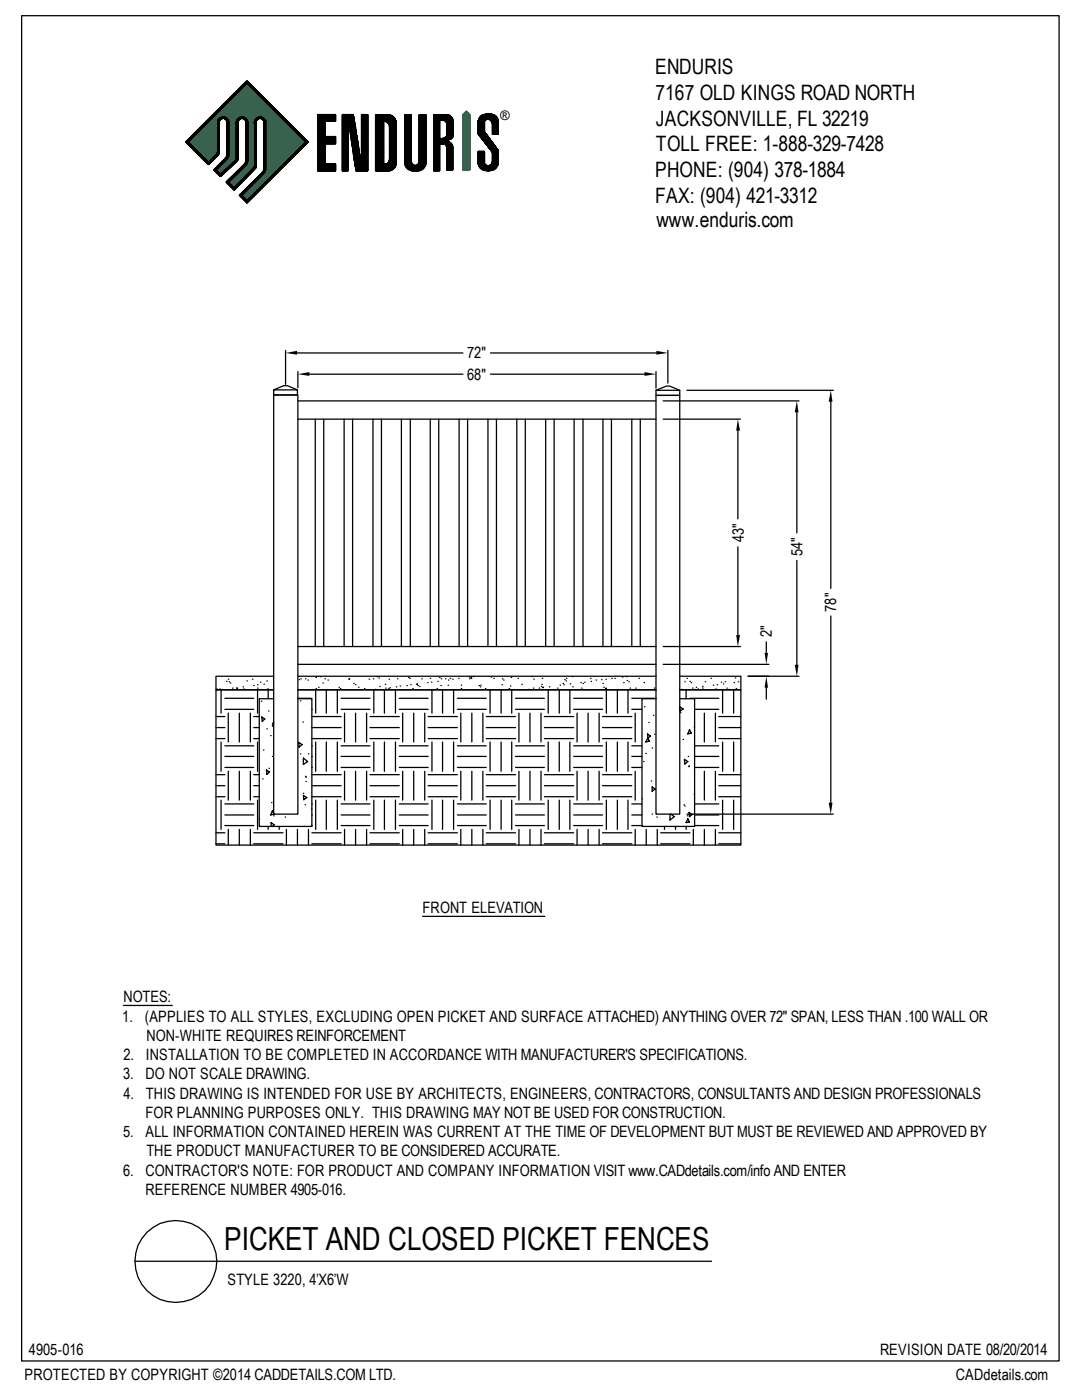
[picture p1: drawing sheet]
<svg xmlns="http://www.w3.org/2000/svg" width="216mm" height="279mm" viewBox="0 0 216 279" stroke-linecap="round" stroke-linejoin="round" font-family="sans-serif">
<defs><g id="words">
<text font-size="6.3" x="44.7" y="249.5">PICKET AND CLOSED PICKET FENCES</text>
<g font-size="4.2">
<text x="130.7" y="14.7">ENDURIS</text>
<text x="130.8" y="19.9">7167 OLD KINGS ROAD NORTH</text>
<text x="130.9" y="25.1">JACKSONVILLE, FL 32219</text>
<text x="130.7" y="35.3">PHONE: (904) 378-1884</text>
<text x="130.9" y="30.1">TOLL FREE: 1-888-329-7428</text>
<text x="130.7" y="40.5">FAX: (904) 421-3312</text>
<text x="131" y="45.3">www.enduris.com</text>
</g>
<g font-size="3.1">
<text x="93.2" y="71.5">72&quot;</text>
<text x="93.2" y="75.8">68&quot;</text>
<text x="148.4" y="108.2" transform="rotate(-90 148.4 108.2)">43&quot;</text>
<text x="160.1" y="111" transform="rotate(-90 160.1 111)">54&quot;</text>
<text x="166.9" y="122.1" transform="rotate(-90 166.9 122.1)">78&quot;</text>
<text x="154" y="127.2" transform="rotate(-90 154 127.2)">2&quot;</text>
<text x="84.3" y="182.2">FRONT ELEVATION</text>
<text x="24.4" y="203.9">1.</text>
<text x="24.6" y="200.1">NOTES:</text>
<text x="28.9" y="203.9">(APPLIES TO ALL STYLES, EXCLUDING OPEN PICKET AND SURFACE ATTACHED) ANYTHING OVER 72&quot; SPAN, LESS THAN .100 WALL OR</text>
<text x="29.2" y="207.7">NON-WHITE REQUIRES REINFORCEMENT</text>
<text x="24.6" y="215.4">3.</text>
<text x="24.6" y="211.6">2.</text>
<text x="29" y="215.4">DO NOT SCALE DRAWING.</text>
<text x="29.1" y="211.6">INSTALLATION TO BE COMPLETED IN ACCORDANCE WITH MANUFACTURER'S SPECIFICATIONS.</text>
<text x="24.6" y="219.3">4.</text>
<text x="29.1" y="219.3">THIS DRAWING IS INTENDED FOR USE BY ARCHITECTS, ENGINEERS, CONTRACTORS, CONSULTANTS AND DESIGN PROFESSIONALS</text>
<text x="24.6" y="226.9">5.</text>
<text x="29" y="223.1">FOR PLANNING PURPOSES ONLY. THIS DRAWING MAY NOT BE USED FOR CONSTRUCTION.</text>
<text x="29" y="226.9">ALL INFORMATION CONTAINED HEREIN WAS CURRENT AT THE TIME OF DEVELOPMENT BUT MUST BE REVIEWED AND APPROVED BY</text>
<text x="29.2" y="230.8">THE PRODUCT MANUFACTURER TO BE CONSIDERED ACCURATE.</text>
<text x="24.6" y="234.6">6.</text>
<text x="29" y="238.5">REFERENCE NUMBER 4905-016.</text>
<text x="29" y="234.6">CONTRACTOR'S NOTE: FOR PRODUCT AND COMPANY INFORMATION VISIT www.CADdetails.com/info AND ENTER</text>
<text x="45.4" y="256.5">STYLE 3220, 4’X6’W</text>
<text x="4.9" y="275.4">PROTECTED BY COPYRIGHT ©2014 CADDETAILS.COM LTD.</text>
<text x="5.8" y="270.3">4905-016</text>
<text x="175.6" y="270.3">REVISION DATE 08/20/2014</text>
<text x="190.8" y="275.4">CADdetails.com</text>
</g>
<text font-size="2.6" x="99.8" y="23.9">®</text>
</g></defs>
<g fill="none" stroke="#000" stroke-width=".25">
<path d="M4.3 3.1h207v268.5h-207zM45.4 20h.5M45.5 19.9h.5M45.6 19.8h.5M45.6 19.7h.5M45.7 19.6h.5M45.8 19.6h.5M45.9 19.5h.5M46 19.4h.5M46.1 19.3h.5M46.1 19.2h.6M46.2 19.1h.5"/>
<path d="M46.3 19h.5M46.4 19h.5M46.6 18.8h.5M46.6 18.9h.4M46.7 18.7h.5M46.7 18.6h.5M46.8 18.5h.5M46.9 18.5h.5M47 18.4h.5M47.1 18.3h.5M47.2 18.2h.5M47.2 18.1h.6"/>
<path d="M47.4 17.9h.5M47.4 18h.4M47.5 17.9h.5M47.6 17.8h.5M47.8 17.6h.5M47.8 17.7h.4M47.8 17.5h.5M47.9 17.4h.5M48 17.4h.5M48.2 17.2h.5M48.2 17.3h.4M48.3 17.1h.5"/>
<path d="M48.3 17h.6M48.5 16.8h.5M48.5 16.9h.4M48.6 16.8h.5M48.7 16.7h.5M48.9 16.5h.8M48.9 16.6h.9M48.9 16.4h.7M49 16.3h.5M49.2 16.3h.2M49.3 16.2h.1M49.3 16.2l-12.2 12.2"/>
<path d="M49.3 16.2l12.1 12.2-12.1 12.1-1.5-1.6 4.4-4.4M49.4 16.7h.5M49.4 16.8h.6M49.5 16.8h.5M49.6 16.9h.5M49.7 17h.5M49.8 17.1h.5M49.9 17.2h.5M50 17.3h.5M50 17.4h.5M50.1 17.4h.5M50.2 17.5h.5"/>
<path d="M50.3 17.6h.5M50.4 17.7h.5M50.5 17.8h.5M50.5 17.9h.6M50.6 17.9h.5M50.7 18h.5M50.8 18.1h.5M50.9 18.2h.5M51 18.3h.5M51.1 18.4h.5M51.1 18.5h.5M51.2 18.5h.5"/>
<path d="M51.3 18.6h.5M51.4 18.7h.5M51.5 18.8h.5M51.6 18.9h.5M51.6 19h.6M51.7 19h.5M51.8 19.1h.5M51.9 19.2h.5M52 19.3h.5M52.1 19.4h.5M52.2 19.5h.5M52.2 19.6h.5"/>
<path d="M52.3 19.6h.5M52.4 19.7h.5M52.5 19.8h.5M52.6 19.9h.5M52.7 20h.5M37.1 28.3h.5M37.1 28.4h.5M37.2 28.2h.5M37.2 28.4h.5M37.3 28.1h.5M37.3 28.5h.5M37.3 28h.5"/>
<path d="M37.3 28.6h.5M37.4 27.9h.5M37.4 28.7h.5M37.5 27.9h.5M37.5 28.8h.5M37.6 27.8h.5M37.6 28.9h.5M37.7 27.7h.5M37.7 29h.5M37.8 27.6h.5M37.8 29h.5M37.8 27.5h.6"/>
<path d="M37.8 29.1h.6M37.9 27.4h.5M37.9 29.2h.5M38 27.3h.5M38 29.3h.5M38.1 27.3h.5M38.1 29.4h.5M38.2 27.2h.5M38.2 29.5h.5M38.3 27.1h.5M38.3 29.5h.5M38.4 27h.5"/>
<path d="M38.4 29.6h.5M38.4 26.9h.5M38.4 29.7h.5M38.5 26.8h.5M38.5 29.8h.5M38.6 26.8h.5M38.6 29.9h.5M38.7 26.7h.5M38.7 30h.5M38.8 26.6h.5M38.8 30.1h.5M38.9 26.5h.5"/>
<path d="M38.9 30.1h.5M38.9 26.4h.6M38.9 30.2h.6M39 26.3h.5M39 30.3h.5M39.1 26.2h.5M39.1 30.4h.5M39.2 26.2h.5M39.2 30.5h.5M39.3 26.1h.5M39.3 30.6h.5M39.4 26h.5"/>
<path d="M39.4 30.6h.5M39.5 25.9h.5M39.5 30.7h.5M39.5 25.8h.5M39.5 30.8h.5M39.6 25.7h.5M39.6 30.9h.5M39.7 25.7h.5M39.7 31h.5M39.8 25.6h.5M39.8 31.1h.5M39.9 25.5h.5"/>
<path d="M39.9 31.2h.5M40 25.4h.5M40 31.2h.5M40 25.3h.6M40 31.3h.6M40.1 25.2h.5M40.1 31.4h.5M40.2 25.1h.5M40.2 31.5h.5M40.3 25.1h.5M40.3 31.6h.5M40.4 25h.5"/>
<path d="M40.4 31.7h.5M40.5 24.9h.5M40.5 31.7h.5M40.6 24.8h.5M40.6 31.8h.5M40.6 24.7h.5M40.6 31.9h.5M40.7 24.6h.5M40.7 32h.5M40.8 24.6h.5M40.8 32.1h.5M40.9 24.5h.5"/>
<path d="M40.9 32.2h.5M41 24.4h.5M41 32.3h.5M41.1 24.3h.5M41.1 32.3h.5M41.1 24.2h.6M41.1 32.4h1M41.2 24.1h.5M41.2 32.5h.8M41.3 24h.5M41.3 32.6h.6M41.4 24h.5"/>
<path d="M41.4 32.7h.4M41.5 23.9h.5M41.5 32.8h.2M41.6 23.8h.5M41.7 23.7h.5M41.7 32.3h.5M41.7 23.6h.5M41.8 23.5h.5M41.8 32.2h.5M41.9 23.5h.5M41.9 32.1h.5M42 23.4h.5"/>
<path d="M42 32h.5M42.1 23.3h.5M42.1 31.9h.5M42.2 23.2h.5M42.2 31.8h.5M42.2 23.1h.6M42.2 31.7h.6M42.3 23h.5M42.3 31.7h.5M42.4 22.9h.5M42.4 31.6h.5M42.5 31.5h.5"/>
<path d="M42.6 22.8h.5M42.6 22.9h.4M42.6 31.4h.5M42.7 22.7h.5M42.7 31.3h.5M42.8 22.6h.5M42.8 31.2h.5M42.8 33.8h.5M42.8 33.9h.4M42.8 34h.4M42.8 34h.5M42.8 22.5h.5"/>
<path d="M42.8 33.7h.5M42.8 34.1h.5M42.9 22.4h.5M42.9 31.1h.5M42.9 33.6h.5M42.9 34.2h.5M43 22.4h.5M43 31h.5M43 31l-1.4 1.4-4.2-4 11.9-11.9 11.7 11.9-11.7 11.6-1.1-1.1M43.1 22.3h.5M43.1 30.9h.5M43.1 33.4h.5"/>
<path d="M43.1 33.5h.4M43.1 34.3h.4M43.1 34.4h.5M43.2 22.2h.5M43.2 30.8h.4M43.2 33.4h.5M43.2 34.5h.5M43.3 22.1h.5M43.3 30.6h.4M43.3 30.7h.4M43.3 33.3h.5M43.3 34.5h.5"/>
<path d="M43.3 22h.6M43.3 30.5h.5M43.3 33.2h.6M43.4 30.2l-.1 .4-.3 .4M43.4 24.6a1.08 1.08 0 0 1 1.1-1.3 1.08 1.08 0 0 1 1.1 1.3l-.1 6.6-.3 .5-2.1 2.3 .8 .8 3.1-2.7 .2-.5M43.4 21.9h.5M43.4 24.1h.5M43.4 24.2h.4M43.4 24.3h.4M43.4 24.4h.4M43.4 24.5h.4M43.4 24.6h.4"/>
<path d="M43.4 24.7h.4M43.4 24.8h.4M43.4 24.9h.4M43.4 25h.4M43.4 25.1h.4M43.4 25.2h.4M43.4 25.3h.4M43.4 25.4h.4M43.4 25.5h.4M43.4 25.6h.4M43.4 25.7h.4M43.4 25.8h.4"/>
<path d="M43.4 25.9h.4M43.4 26h.4M43.4 26.1h.4M43.4 26.2h.4M43.4 26.3h.4M43.4 26.4h.4M43.4 26.5h.4M43.4 26.6h.4M43.4 26.7h.4M43.4 26.8h.4M43.4 26.9h.4M43.4 27h.4"/>
<path d="M43.4 27.1h.4M43.4 27.2h.4M43.4 27.3h.4M43.4 27.4h.4M43.4 27.5h.4M43.4 27.6h.4M43.4 27.7h.4M43.4 27.8h.4M43.4 27.9h.4M43.4 28h.4M43.4 28.1h.4M43.4 28.2h.4"/>
<path d="M43.4 28.3h.4M43.4 28.4h.4M43.4 28.5h.4M43.4 28.6h.4M43.4 28.7h.4M43.4 28.8h.4M43.4 28.9h.4M43.4 29h.4M43.4 29.1h.4M43.4 29.2h.4M43.4 29.3h.4M43.4 29.4h.4"/>
<path d="M43.4 29.5h.4M43.4 29.6h.4M43.4 29.7h.4M43.4 29.8h.4M43.4 29.9h.4M43.4 30h.4M43.4 30.1h.4M43.4 30.2h.4M43.4 30.3h.4M43.4 30.4h.4M43.4 33.1h.5M43.4 34.6h.5"/>
<path d="M43.4 34.7h.5M43.4 24.6v5.6M43.5 21.8h.5M43.5 24h.4M43.5 33h.5M43.5 34.8h1M43.6 21.8h.5M43.6 23.8h.5M43.6 23.9h.4M43.6 32.9h.5M43.6 34.9h.8M43.7 21.7h.5"/>
<path d="M43.7 23.7h.6M43.7 32.9h.5M43.8 21.6h.5M43.8 23.6h1.5M43.8 32.8h.5M43.8 35h.5M43.8 35.1h.4M43.9 21.5h.5M43.9 23.5h1.3M43.9 32.7h.5M43.9 35.1h.2M43.9 32.6h.5"/>
<path d="M43.9 35.2h.1M44 21.3h.5M44 21.4h.4M44 23.5h1M44 32.5h.5M44 34.7h.6M44.1 21.3h.5M44.1 32.4h.5M44.2 21.2h.5M44.2 23.4h.7M44.2 32.3h.5M44.2 34.6h.5"/>
<path d="M44.3 21.1h.5M44.3 32.3h.5M44.3 34.5h.5M44.4 21h.5M44.4 32.2h.5M44.4 34.5h.5M44.4 20.9h.6M44.4 32.1h.6M44.4 34.4h.6M44.5 20.8h.5M44.5 32h.5M44.5 34.3h.5"/>
<path d="M44.6 20.7h.5M44.6 31.9h.4M44.6 34.2h.5M44.7 20.7h.5M44.7 31.8h.5M44.7 34.1h.5M44.8 20.6h.5M44.8 23.7h.6M44.8 31.7h.5M44.8 34h.5M44.9 20.5h.5M44.9 31.7h.4"/>
<path d="M44.9 34h.5M45 20.4h.5M45 23.8h.5M45 31.6h.4M45 33.9h.5M45 20.3h.6M45 23.9h.6M45 31.5h.5M45 31.5l-2.3 2.5 1.2 1.2M45.1 20.2h.5M45.1 24h.5M45.1 31.3h.5"/>
<path d="M45.1 31.4h.4M45.1 33.8h.5M45.1 36.3h.5M45.2 20.2h.5M45.2 24h.4M45.2 31.2h.4M45.2 33.7h.4M45.2 36.2h.5M45.2 36.4h.4M45.3 24.2l-.6-.6-.5 .1-.5 .6v5.9l-.3 .8-1.8 1.9-4.5-4.5M45.3 30.6v.5l-.3 .4M45.3 20.1h.5"/>
<path d="M45.3 24.1h.3M45.3 24.2h.3M45.3 24.3h.3M45.3 24.4h.3M45.3 24.5h.4M45.3 24.6h.3M45.3 24.7h.3M45.3 24.8h.3M45.3 24.9h.3M45.3 25h.3M45.3 25.1h.3M45.3 25.2h.3"/>
<path d="M45.3 25.3h.3M45.3 25.4h.3M45.3 25.5h.3M45.3 25.6h.3M45.3 25.7h.3M45.3 25.8h.3M45.3 25.9h.3M45.3 26h.3M45.3 26.1h.3M45.3 26.2h.3M45.3 26.3h.3M45.3 26.4h.3"/>
<path d="M45.3 26.5h.3M45.3 26.6h.3M45.3 26.7h.3M45.3 26.8h.3M45.3 26.9h.3M45.3 27h.3M45.3 27.1h.3M45.3 27.2h.3M45.3 27.3h.3M45.3 27.4h.3M45.3 27.5h.3M45.3 27.6h.3"/>
<path d="M45.3 27.7h.3M45.3 27.8h.3M45.3 27.9h.3M45.3 28h.3M45.3 28.1h.3M45.3 28.2h.3M45.3 28.3h.3M45.3 28.4h.3M45.3 28.5h.3M45.3 28.6h.3M45.3 28.7h.3M45.3 28.8h.3"/>
<path d="M45.3 28.9h.3M45.3 29h.3M45.3 29.1h.3M45.3 29.2h.3M45.3 29.3h.3M45.3 29.4h.3M45.3 29.5h.3M45.3 29.6h.3M45.3 29.7h.3M45.3 29.8h.3M45.3 29.9h.3M45.3 30h.3"/>
<path d="M45.3 30.1h.3M45.3 30.2h.3M45.3 30.3h.3M45.3 30.4h.3M45.3 30.5h.3M45.3 30.6h.3M45.3 30.7h.3M45.3 30.8h.3M45.3 30.9h.3M45.3 31h.3M45.3 31.1h.3M45.3 33.6h.5"/>
<path d="M45.3 36.2h.5M45.3 36.5h.4M45.3 24.2v6.4M45.4 33.5h.5M45.4 36.1h.5M45.4 36.6h.5M45.5 33.4h.5M45.5 36h.5M45.5 36.7h.4M45.5 36.7h.5M45.6 33.4h.5M45.6 35.9h.5"/>
<path d="M45.6 33.3h.5M45.6 35.8h.5M45.6 36.8h.5M45.7 33.2h.5M45.7 35.7h.5M45.7 36.9h.5M45.8 33.1h.5M45.8 35.6h.5M45.8 37h.4M45.8 37.1h.5M45.9 33h.5M45.9 35.6h.5"/>
<path d="M46 32.9h.5M46 35.5h.5M46 37.2h.4M46.1 32.9h.5M46.1 37.3h.5M46.1 32.8h.6M46.1 35.3h.6M46.1 35.4h.5M46.1 37.4h.6M46.2 32.7h.5M46.2 35.2h.6M46.3 32.6h.5"/>
<path d="M46.3 37.5h.9M46.4 35.1h.4M46.4 37.6h.7M46.5 32.5h.5M46.5 35.1h.4M46.5 37.7h.5M46.5 37.8h.5M46.6 32.4h.4M46.6 35h.4M46.7 32.3h.5M46.7 34.9h.5M46.7 37.8h.1"/>
<path d="M46.7 37.9h.1M46.7 34.7h.6M46.7 34.8h.5M46.8 32.2h.5M46.8 37.4h.5M46.9 32.1h.4M46.9 34.6h.4M46.9 37.3h.5M46.9 37.3h.4M47 32h.4M47 34.5h.5M47.1 31.8h.4"/>
<path d="M47.1 31.9h.3M47.1 34.5h.5M47.1 37.1h.5M47.1 37.2h.4M47.2 24.7h.1M47.2 24.2h.4M47.2 24.3h.3M47.2 24.4h.3M47.2 24.5h.3M47.2 24.6h.3M47.2 24.8h.3M47.2 24.9h.3"/>
<path d="M47.2 25h.3M47.2 25.1h.3M47.2 25.2h.3M47.2 25.3h.3M47.2 25.4h.3M47.2 25.5h.3M47.2 25.6h.3M47.2 25.7h.3M47.2 25.8h.3M47.2 25.9h.3M47.2 26h.3M47.2 26.1h.3"/>
<path d="M47.2 26.2h.3M47.2 26.3h.3M47.2 26.4h.3M47.2 26.5h.3M47.2 26.6h.3M47.2 26.7h.3M47.2 26.8h.3M47.2 26.9h.3M47.2 27h.3M47.2 27.1h.3M47.2 27.2h.3M47.2 27.3h.3"/>
<path d="M47.2 27.4h.3M47.2 27.5h.3M47.2 27.6h.3M47.2 27.7h.3M47.2 27.8h.3M47.2 27.9h.3M47.2 28h.3M47.2 28.1h.3M47.2 28.2h.3M47.2 28.3h.3M47.2 28.4h.3M47.2 28.5h.3"/>
<path d="M47.2 28.6h.3M47.2 28.7h.3M47.2 28.8h.3M47.2 28.9h.3M47.2 29h.3M47.2 29.1h.3M47.2 29.2h.3M47.2 29.3h.3M47.2 29.4h.3M47.2 29.5h.3M47.2 29.6h.3M47.2 29.7h.3"/>
<path d="M47.2 29.8h.3M47.2 29.9h.3M47.2 30h.3M47.2 30.1h.3M47.2 30.2h.3M47.2 30.3h.3M47.2 30.4h.3M47.2 30.5h.3M47.2 30.6h.3M47.2 30.7h.3M47.2 30.8h.3M47.2 30.9h.3"/>
<path d="M47.2 31h.3M47.2 31.1h.3M47.2 31.2h.3M47.2 31.3h.3M47.2 31.4h.3M47.2 31.5h.3M47.2 31.6h.3M47.2 31.7h.3M47.2 34.4h.5M47.2 37h.5M47.2 24h.5M47.2 24.1h.4"/>
<path d="M47.2 34.3h.5M47.2 36.9h.6M47.3 23.9h.5M47.3 24h.4M47.3 34.2h.5M47.4 23.8h.5M47.4 34.1h.5M47.4 36.7h.5M47.4 36.8h.4M47.5 24.7h-.3a1.12 1.12 0 0 1 1-1.4 1.12 1.12 0 0 1 1.2 1.3l-.1 7.9-.4 .5-3.3 3.3 1.1 1.2 3.9-4.1M47.5 23.7h.6M47.5 24.6h-.3v7"/>
<path d="M47.5 34h.5M47.5 36.7h.5M47.6 23.6h1.5M47.6 34h.5M47.6 36.6h.5M47.7 23.5h1.2M47.7 33.9h.5M47.7 36.5h.5M47.8 33.8h.5M47.8 36.4h.5M47.8 23.5h1.1M47.8 33.7h.5"/>
<path d="M47.8 36.3h.5M47.8 38.9h.5M47.8 39h.5M47.9 33.6h.5M47.9 36.2h.5M47.9 38.8h.5M47.9 39.1h.4M48 23.4h.6M48 33.5h.5M48 36.2h.5M48 38.7h.5M48 39.2h.5"/>
<path d="M48.1 33.4h.5M48.1 36.1h.5M48.1 39.3h.5M48.2 33.4h.5M48.2 36h.5M48.2 38.5h.5M48.2 38.6h.4M48.2 39.4h.4M48.3 33.3h.5M48.3 35.9h.5M48.3 38.4h.5M48.3 39.5h.5"/>
<path d="M48.3 33.2h.6M48.3 35.8h.6M48.3 38.4h.6M48.3 39.5h.6M48.4 33.1h.5M48.4 35.7h.5M48.4 39.6h.5M48.5 23.7h.7M48.5 33h.5M48.5 35.6h.5M48.5 38.2h.5M48.5 38.3h.4"/>
<path d="M48.5 39.7h.4M48.6 32.9h.5M48.6 35.6h.5M48.6 38.1h.5M48.6 39.8h.5M48.7 32.9h.5M48.7 35.5h.5M48.7 38h.5M48.7 39.9h.5M48.8 23.8h.5M48.8 32.8h.4M48.8 35.4h.5"/>
<path d="M48.8 40h.5M48.8 32.8l-3.7 3.5M48.9 23.9h.4M48.9 32.7h.4M48.9 35.3h.5M48.9 37.9h.4M48.9 24h.5M48.9 32.5h.5M48.9 32.6h.4M48.9 35.2h.5M48.9 37.8h.5M49 24h.4"/>
<path d="M49 24.1h.4M49 32.3h.4M49 32.4h.4M49 35.1h.4M49.1 24.3l-.2-.4a.9 .9 0 0 0-1.5 .4l-.1 7.6-.1 .4-3.3 2.9M49.1 24.2h.3M49.1 24.3h.3M49.1 24.4h.3M49.1 24.5h.3M49.1 24.6h.3M49.1 24.7h.3M49.1 24.8h.3"/>
<path d="M49.1 24.9h.3M49.1 25h.3M49.1 25.1h.3M49.1 25.2h.3M49.1 25.3h.3M49.1 25.4h.3M49.1 25.5h.3M49.1 25.6h.3M49.1 25.7h.3M49.1 25.8h.3M49.1 25.9h.3M49.1 26h.3"/>
<path d="M49.1 26.1h.3M49.1 26.2h.3M49.1 26.3h.3M49.1 26.4h.3M49.1 26.5h.3M49.1 26.6h.3M49.1 26.7h.3M49.1 26.8h.3M49.1 26.9h.3M49.1 27h.3M49.1 27.1h.3M49.1 27.2h.3"/>
<path d="M49.1 27.3h.3M49.1 27.4h.3M49.1 27.5h.3M49.1 27.6h.3M49.1 27.7h.3M49.1 27.8h.3M49.1 27.9h.3M49.1 28h.3M49.1 28.1h.3M49.1 28.2h.3M49.1 28.3h.3M49.1 28.4h.3"/>
<path d="M49.1 28.5h.3M49.1 28.6h.3M49.1 28.7h.3M49.1 28.8h.3M49.1 28.9h.3M49.1 29h.3M49.1 29.1h.3M49.1 29.2h.3M49.1 29.3h.3M49.1 29.4h.3M49.1 29.5h.3M49.1 29.6h.3"/>
<path d="M49.1 29.7h.3M49.1 29.8h.3M49.1 29.9h.3M49.1 30h.3M49.1 30.1h.3M49.1 30.2h.3M49.1 30.3h.3M49.1 30.4h.3M49.1 30.5h.3M49.1 30.6h.3M49.1 30.7h.3M49.1 30.8h.3"/>
<path d="M49.1 30.9h.3M49.1 31h.3M49.1 31.1h.3M49.1 31.2h.3M49.1 31.3h.3M49.1 31.4h.3M49.1 31.5h.3M49.1 31.6h.3M49.1 31.7h.3M49.1 31.8h.3M49.1 31.9h.3M49.1 32h.3"/>
<path d="M49.1 32.1h.3M49.1 32.2h.3M49.1 32.3h.3M49.1 35.1h.5M49.1 37.7h.4M49.1 24.3v7.8M49.1 32.1l-.3 .7M49.2 35h.4M49.2 37.6h.4M49.3 34.9h.4M49.3 37.4h.6M49.3 37.5h.4"/>
<path d="M49.4 34.8h.4M49.4 37.3h.5M49.4 40h.5M49.4 34.7h.6M49.4 37.3h.6M49.4 39.9h.6M49.5 34.5h.5M49.5 34.6h.5M49.5 39.8h.5M49.6 37.1h.6M49.6 37.2h.4M49.6 39.7h.4"/>
<path d="M49.7 34.5h.4M49.7 37h.5M49.7 39.6h.5M49.8 34.3h.5M49.8 34.4h.4M49.8 36.9h.5M49.8 39.5h.5M49.9 34.2h.5M49.9 39.5h.5M50 36.7h.5M50 36.8h.4M50 39.4h.5"/>
<path d="M50 34h.5M50 34.1h.5M50 39.3h.5M50.1 34h.5M50.1 36.6h.5M50.1 39.2h.5M50.2 33.9h.5M50.2 39.1h.5M50.3 33.8h.5M50.3 36.5h.4M50.3 39h.5M50.4 33.7h.5"/>
<path d="M50.4 36.3h.6M50.4 36.4h.4M50.4 38.9h.5M50.5 33.6h.5M50.5 38.9h.5M50.5 33.5h.6M50.5 36.2h.6M50.5 36.2h.5M50.5 38.8h.6M50.6 33.4h.5M50.6 38.7h.5M50.7 24.4h.4"/>
<path d="M50.7 24.5h.4M50.7 24.6h.4M50.7 33.3h.4M50.7 33.4h.4M50.7 36.1h.4M50.7 38.6h.5M50.8 24.7v-.5a1.09 1.09 0 0 1 1.3-.7 1.09 1.09 0 0 1 .8 1.2M50.8 24h.4M50.8 24.1h.3M50.8 24.2h.3M50.8 24.3h.3M50.8 24.7h.3"/>
<path d="M50.8 24.8h.3M50.8 24.9h.3M50.8 25h.3M50.8 25.1h.3M50.8 25.2h.3M50.8 25.3h.3M50.8 25.4h.3M50.8 25.5h.3M50.8 25.6h.3M50.8 25.7h.3M50.8 25.8h.3M50.8 25.9h.3"/>
<path d="M50.8 26h.3M50.8 26.1h.3M50.8 26.2h.3M50.8 26.3h.3M50.8 26.4h.3M50.8 26.5h.3M50.8 26.6h.3M50.8 26.7h.3M50.8 26.8h.3M50.8 26.9h.3M50.8 27h.3M50.8 27.1h.3"/>
<path d="M50.8 27.2h.3M50.8 27.3h.3M50.8 27.4h.3M50.8 27.5h.3M50.8 27.6h.3M50.8 27.7h.3M50.8 27.8h.3M50.8 27.9h.3M50.8 28h.3M50.8 28.1h.3M50.8 28.2h.3M50.8 28.3h.3"/>
<path d="M50.8 28.4h.3M50.8 28.5h.3M50.8 28.6h.3M50.8 28.7h.3M50.8 28.8h.3M50.8 28.9h.3M50.8 29h.3M50.8 29.1h.3M50.8 29.2h.3M50.8 29.3h.3M50.8 29.4h.3M50.8 29.5h.3"/>
<path d="M50.8 29.6h.3M50.8 29.7h.3M50.8 29.8h.3M50.8 29.9h.3M50.8 30h.3M50.8 30.1h.3M50.8 30.2h.3M50.8 30.3h.3M50.8 30.4h.3M50.8 30.5h.3M50.8 30.6h.3M50.8 30.7h.3"/>
<path d="M50.8 30.8h.3M50.8 30.9h.3M50.8 31h.3M50.8 31.1h.3M50.8 31.2h.3M50.8 31.3h.3M50.8 31.4h.3M50.8 31.5h.3M50.8 31.6h.3M50.8 31.7h.3M50.8 31.8h.3M50.8 31.9h.3"/>
<path d="M50.8 32h.3M50.8 32.1h.3M50.8 32.2h.3M50.8 32.3h.3M50.8 32.4h.3M50.8 32.5h.3M50.8 32.6h.3M50.8 32.7h.3M50.8 32.8h.3M50.8 32.9h.3M50.8 33h.3M50.8 33.1h.3"/>
<path d="M50.8 33.2h.3M50.8 36h.5M50.8 38.5h.5M50.8 24.7v8.5M50.8 33.2l-.2 .2M50.9 23.9h.5M50.9 24h.4M50.9 35.8h.5M50.9 35.9h.4M50.9 38.4h.5M51 23.8h.5M51 38.4h.5"/>
<path d="M51.1 23.7h.5M51.1 35.7h.4M51.1 38.3h.5M51.1 23.6h1.6M51.1 35.6h.5M51.1 38.2h.5M51.2 23.5h1.4M51.2 35.5h.5M51.2 35.6h.4M51.2 38.1h.5M51.3 38h.5M51.4 23.5h1"/>
<path d="M51.4 35.4h.4M51.4 37.9h.5M51.5 35.3h.4M51.5 37.8h.5M51.6 23.4h.6M51.6 35.2h.5M51.6 37.8h.5M51.6 35.1h.5M51.6 37.7h.6M51.7 35.1h.5M51.7 37.6h.5M51.8 35h.4"/>
<path d="M51.8 37.5h.5M51.9 34.9h.5M51.9 37.4h.5M52 34.7h.5M52 34.8h.4M52 37.3h.5M52.1 37.3h.5M52.2 23.7h.5M52.2 34.6h.4M52.2 37.2h.5M52.2 34.5h.5M52.2 37.1h.5"/>
<path d="M52.3 23.8h.5M52.3 34.4h.5M52.3 34.5h.4M52.3 37h.5M52.4 23.9h.5M52.4 36.9h.5M52.5 24h.4M52.5 34.2h.4M52.5 34.3h.3M52.5 36.8h.5M52.6 24h.4M52.6 34h.3"/>
<path d="M52.6 34.1h.3M52.6 36.7h.5M52.7 24.3l-.2-.4a.9 .9 0 0 0-1.4 .4v9l-.3 .4-4.1 4.2-1.6-1.6M52.7 33.6l-.1 .5-.4 .4M52.7 24.1h.3M52.7 24.2h.3M52.7 24.3h.3M52.7 24.4h.3M52.7 24.5h.3M52.7 24.6h.3M52.7 24.7h.3M52.7 24.8h.3"/>
<path d="M52.7 24.9h.3M52.7 25h.3M52.7 25.1h.3M52.7 25.2h.3M52.7 25.3h.3M52.7 25.4h.3M52.7 25.5h.3M52.7 25.6h.3M52.7 25.7h.3M52.7 25.8h.3M52.7 25.9h.3M52.7 26h.3"/>
<path d="M52.7 26.1h.3M52.7 26.2h.3M52.7 26.3h.3M52.7 26.4h.3M52.7 26.5h.3M52.7 26.6h.3M52.7 26.7h.3M52.7 26.8h.3M52.7 26.9h.3M52.7 27h.3M52.7 27.1h.3M52.7 27.2h.3"/>
<path d="M52.7 27.3h.3M52.7 27.4h.3M52.7 27.5h.3M52.7 27.6h.3M52.7 27.7h.3M52.7 27.8h.3M52.7 27.9h.3M52.7 28h.3M52.7 28.1h.3M52.7 28.2h.3M52.7 28.3h.3M52.7 28.4h.3"/>
<path d="M52.7 28.5h.3M52.7 28.6h.3M52.7 28.7h.3M52.7 28.8h.3M52.7 28.9h.3M52.7 29h.3M52.7 29.1h.3M52.7 29.2h.3M52.7 29.3h.3M52.7 29.4h.3M52.7 29.5h.3M52.7 29.6h.3"/>
<path d="M52.7 29.7h.3M52.7 29.8h.3M52.7 29.9h.3M52.7 30h.3M52.7 30.1h.3M52.7 30.2h.3M52.7 30.3h.3M52.7 30.4h.3M52.7 30.5h.3M52.7 30.6h.3M52.7 30.7h.3M52.7 30.8h.3"/>
<path d="M52.7 30.9h.3M52.7 31h.3M52.7 31.1h.3M52.7 31.2h.3M52.7 31.3h.3M52.7 31.4h.3M52.7 31.5h.3M52.7 31.6h.3M52.7 31.7h.3M52.7 31.8h.3M52.7 31.9h.3M52.7 32h.3"/>
<path d="M52.7 32.1h.3M52.7 32.2h.3M52.7 32.3h.3M52.7 32.4h.3M52.7 32.5h.3M52.7 32.6h.3M52.7 32.7h.3M52.7 32.8h.3M52.7 32.9h.3M52.7 33h.3M52.7 33.1h.3M52.7 33.2h.3"/>
<path d="M52.7 33.3h.3M52.7 33.4h.3M52.7 33.5h.3M52.7 33.6h.3M52.7 33.7h.3M52.7 33.8h.3M52.7 33.9h.3M52.7 34h.2M52.7 36.7h.5M52.7 24.3v9.3M52.7 20.1h.6M52.7 36.6h.6"/>
<path d="M52.8 20.2h.5M52.8 36.5h.5M52.9 24.6v9l-.2 .6-.3 .5-4.2 4.3M52.9 20.2h.5M52.9 36.4h.5M53 20.3h.5M53 36.3h.5M53.1 20.4h.5M53.1 36.2h.5M53.2 20.5h.5M53.2 36.2h.5M53.3 20.6h.5"/>
<path d="M53.3 36.1h.5M53.3 20.7h.5M53.3 36h.5M53.4 20.7h.5M53.4 35.9h.5M53.5 20.8h.5M53.5 35.8h.5M53.6 20.9h.5M53.6 35.7h.5M53.7 21h.5M53.7 35.6h.5M53.8 21.1h.5"/>
<path d="M53.8 35.6h.5M53.8 21.2h.6M53.8 35.5h.6M53.9 21.3h.5M53.9 35.4h.5M54 21.3h.5M54 35.3h.5M54.1 21.4h.5M54.1 35.2h.5M54.2 21.5h.5M54.2 35.1h.5M54.3 21.6h.5"/>
<path d="M54.3 35.1h.5M54.4 21.7h.5M54.4 35h.5M54.4 21.8h.5M54.4 34.9h.5M54.5 21.8h.5M54.5 34.8h.5M54.6 21.9h.5M54.6 34.7h.5M54.7 22h.5M54.7 34.6h.5M54.8 22.1h.5"/>
<path d="M54.8 34.5h.5M54.9 22.2h.5M54.9 34.5h.5M54.9 22.3h.6M54.9 34.4h.6M55 22.4h.5M55 34.3h.5M55.1 22.4h.5M55.1 34.2h.5M55.2 22.5h.5M55.2 34.1h.5M55.3 22.6h.5"/>
<path d="M55.3 34h.5M55.4 22.7h.5M55.4 34h.5M55.5 22.8h.5M55.5 33.9h.5M55.5 22.9h.5M55.5 33.8h.5M55.6 22.9h.5M55.6 33.7h.5M55.7 23h.5M55.7 33.6h.5M55.8 23.1h.5"/>
<path d="M55.8 33.5h.5M55.9 23.2h.5M55.9 33.4h.5M56 23.3h.5M56 33.4h.5M56 23.4h.6M56 33.3h.6M56.1 23.5h.5M56.1 33.2h.5M56.2 23.5h.5M56.2 33.1h.5M56.3 23.6h.5"/>
<path d="M56.3 33h.5M56.4 23.7h.5M56.4 32.9h.5M56.5 23.8h.5M56.5 32.9h.5M56.6 23.9h.5M56.6 32.8h.5M56.6 24h.5M56.6 32.7h.5M56.7 24h.5M56.7 32.6h.5M56.8 24.1h.5"/>
<path d="M56.8 32.5h.5M56.9 24.2h.5M56.9 32.4h.5M57 24.3h.5M57 32.3h.5M57.1 24.4h.5M57.1 32.3h.5M57.1 24.5h.6M57.1 32.2h.6M57.2 24.6h.5M57.2 32.1h.5M57.3 24.6h.5"/>
<path d="M57.3 32h.5M57.4 24.7h.5M57.4 31.9h.5M57.5 24.8h.5M57.5 31.8h.5M57.6 24.9h.5M57.6 31.7h.5M57.7 25h.5M57.7 31.7h.5M57.7 25.1h.6M57.7 31.6h.6M57.8 25.1h.5"/>
<path d="M57.8 31.5h.5M57.9 25.2h.5M57.9 31.4h.5M58 25.3h.5M58 31.3h.5M58.1 25.4h.5M58.1 31.2h.5M58.2 25.5h.5M58.2 31.2h.5M58.3 25.6h.5M58.3 31.1h.5M58.3 25.7h.5"/>
<path d="M58.3 31h.5M58.4 25.7h.5M58.4 30.9h.5M58.5 25.8h.5M58.5 30.8h.5M58.6 25.9h.5M58.6 30.7h.5M58.7 26h.5M58.7 30.6h.5M58.8 26.1h.5M58.8 30.6h.5M58.8 26.2h.6"/>
<path d="M58.8 30.5h.6M58.9 26.2h.5M58.9 30.4h.5M59 26.3h.5M59 30.3h.5M59.1 26.4h.5M59.1 30.2h.5M59.2 26.5h.5M59.2 30.1h.5M59.3 26.6h.5M59.3 30.1h.5M59.4 26.7h.5"/>
<path d="M59.4 30h.5M59.4 26.8h.5M59.4 29.9h.5M59.5 26.8h.5M59.5 29.8h.5M59.6 26.9h.5M59.6 29.7h.5M59.7 27h.5M59.7 29.6h.5M59.8 27.1h.5M59.8 29.5h.5M59.9 27.2h.5"/>
<path d="M59.9 29.5h.5M59.9 27.3h.6M59.9 29.4h.6M60 27.3h.5M60 29.3h.5M60.1 27.4h.5M60.1 29.2h.5M60.2 27.5h.5M60.2 29.1h.5M60.3 27.6h.5M60.3 29h.5M60.4 27.7h.5"/>
<path d="M60.4 29h.5M60.5 27.8h.5M60.5 28.9h.5M60.5 27.9h.5M60.5 28.8h.5M60.6 27.9h.5M60.6 28.7h.5M60.7 28h.5M60.7 28.6h.5M60.8 28.1h.5M60.8 28.5h.5M60.9 28.2h.5"/>
<path d="M60.9 28.4h.5M61 28.3h.5M61 28.4h.5M63.4 22.9h3.5v1.3h-2.1v3.1h2.1v1.4h-2.1v4h2.1v1.4h-3.5zM63.4 22.9h3.6M63.4 23h3.6M63.4 23.1h3.6M63.4 23.2h3.6M63.4 23.3h3.6M63.4 23.4h3.6M63.4 23.5h3.6M63.4 23.6h3.6"/>
<path d="M63.4 23.7h3.6M63.4 23.8h3.6M63.4 23.9h3.6M63.4 24h3.6M63.4 24.1h3.6M63.4 24.2h3.6M63.4 24.3h1.5M63.4 24.4h1.5M63.4 24.5h1.5M63.4 24.6h1.5M63.4 24.7h1.5M63.4 24.8h1.5"/>
<path d="M63.4 24.9h1.5M63.4 25h1.5M63.4 25.1h1.5M63.4 25.2h1.5M63.4 25.3h1.5M63.4 25.4h1.5M63.4 25.5h1.5M63.4 25.6h1.5M63.4 25.7h1.5M63.4 25.8h1.5M63.4 25.9h1.5M63.4 26h1.5"/>
<path d="M63.4 26.1h1.5M63.4 26.2h1.5M63.4 26.3h1.5M63.4 26.4h1.5M63.4 26.5h1.5M63.4 26.6h1.5M63.4 26.7h1.5M63.4 26.8h1.5M63.4 26.9h1.5M63.4 27h1.5M63.4 27.1h1.5M63.4 27.2h1.5"/>
<path d="M63.4 27.3h3.6M63.4 27.4h3.6M63.4 27.5h3.6M63.4 27.6h3.6M63.4 27.7h3.6M63.4 27.8h3.6M63.4 27.9h3.6M63.4 28h3.6M63.4 28.1h3.6M63.4 28.2h3.6M63.4 28.3h3.6M63.4 28.4h3.6"/>
<path d="M63.4 28.5h3.6M63.4 28.6h3.6M63.4 28.7h3.6M63.4 28.8h1.5M63.4 28.9h1.5M63.4 29h1.5M63.4 29.1h1.5M63.4 29.2h1.5M63.4 29.3h1.5M63.4 29.4h1.5M63.4 29.5h1.5M63.4 29.6h1.5"/>
<path d="M63.4 29.7h1.5M63.4 29.8h1.5M63.4 29.9h1.5M63.4 30h1.5M63.4 30.1h1.5M63.4 30.2h1.5M63.4 30.3h1.5M63.4 30.4h1.5M63.4 30.5h1.5M63.4 30.6h1.5M63.4 30.7h1.5M63.4 30.8h1.5"/>
<path d="M63.4 30.9h1.5M63.4 31h1.5M63.4 31.1h1.5M63.4 31.2h1.5M63.4 31.3h1.5M63.4 31.4h1.5M63.4 31.5h1.5M63.4 31.6h1.5M63.4 31.7h1.5M63.4 31.8h1.5M63.4 31.9h1.5M63.4 32h1.5"/>
<path d="M63.4 32.1h1.5M63.4 32.2h1.5M63.4 32.3h1.5M63.4 32.4h1.5M63.4 32.5h1.5M63.4 32.6h1.5M63.4 32.7h1.5M63.4 32.8h3.6M63.4 32.9h3.6M63.4 33h3.6M63.4 33.1h3.6M63.4 33.2h3.6"/>
<path d="M63.4 33.3h3.6M63.4 33.4h3.6M63.4 33.5h3.6M63.4 33.6h3.6M63.4 33.7h3.6M63.4 33.8h3.6M63.4 33.9h3.6M63.4 34h3.6M63.4 34.1h3.6M68.3 22.9h2.1l1.6 9.8h.1v-9.8h1.2v11.2h-2.3l-1.4-9.6h-.3v9.6h-1zM68.3 22.9h2.2M68.3 23h2.2"/>
<path d="M68.3 23.1h2.2M68.3 23.2h2.2M68.3 23.3h2.3M68.3 23.4h2.3M68.3 23.5h2.3M68.3 23.6h2.3M68.3 23.7h2.3M68.3 23.8h2.3M68.3 23.9h2.4M68.3 24h2.4M68.3 24.1h2.4M68.3 24.2h2.4"/>
<path d="M68.3 24.3h2.4M68.3 24.4h2.5M68.3 24.5h1.1M68.3 24.6h1.1M68.3 24.7h1.1M68.3 24.8h1.1M68.3 24.9h1.1M68.3 25h1.1M68.3 25.1h1.1M68.3 25.2h1.1M68.3 25.3h1.1M68.3 25.4h1.1"/>
<path d="M68.3 25.5h1.1M68.3 25.6h1.1M68.3 25.7h1.1M68.3 25.8h1.1M68.3 25.9h1.1M68.3 26h1.1M68.3 26.1h1.1M68.3 26.2h1.1M68.3 26.3h1.1M68.3 26.4h1.1M68.3 26.5h1.1M68.3 26.6h1.1"/>
<path d="M68.3 26.7h1.1M68.3 26.8h1.1M68.3 26.9h1.1M68.3 27h1.1M68.3 27.1h1.1M68.3 27.2h1.1M68.3 27.3h1.1M68.3 27.4h1.1M68.3 27.5h1.1M68.3 27.6h1.1M68.3 27.7h1.1M68.3 27.8h1.1"/>
<path d="M68.3 27.9h1.1M68.3 28h1.1M68.3 28.1h1.1M68.3 28.2h1.1M68.3 28.3h1.1M68.3 28.4h1.1M68.3 28.5h1.1M68.3 28.6h1.1M68.3 28.7h1.1M68.3 28.8h1.1M68.3 28.9h1.1M68.3 29h1.1"/>
<path d="M68.3 29.1h1.1M68.3 29.2h1.1M68.3 29.3h1.1M68.3 29.4h1.1M68.3 29.5h1.1M68.3 29.6h1.1M68.3 29.7h1.1M68.3 29.8h1.1M68.3 29.9h1.1M68.3 30h1.1M68.3 30.1h1.1M68.3 30.2h1.1"/>
<path d="M68.3 30.3h1.1M68.3 30.4h1.1M68.3 30.5h1.1M68.3 30.6h1.1M68.3 30.7h1.1M68.3 30.8h1.1M68.3 30.9h1.1M68.3 31h1.1M68.3 31.1h1.1M68.3 31.2h1.1M68.3 31.3h1.1M68.3 31.4h1.1"/>
<path d="M68.3 31.5h1.1M68.3 31.6h1.1M68.3 31.7h1.1M68.3 31.8h1.1M68.3 31.9h1.1M68.3 32h1.1M68.3 32.1h1.1M68.3 32.2h1.1M68.3 32.3h1.1M68.3 32.4h1.1M68.3 32.5h1.1M68.3 32.6h1.1"/>
<path d="M68.3 32.7h1.1M68.3 32.8h1.1M68.3 32.9h1.1M68.3 33h1.1M68.3 33.1h1.1M68.3 33.2h1.1M68.3 33.3h1.1M68.3 33.4h1.1M68.3 33.5h1.1M68.3 33.6h1.1M68.3 33.7h1.1M68.3 33.8h1.1"/>
<path d="M68.3 33.9h1.1M68.3 34h1.1M68.3 34.1h1.1M69.6 24.5h1.2M69.6 24.6h1.2M69.7 24.6h1.1M69.7 24.7h1.1M69.7 24.8h1.1M69.7 24.9h1.2M69.7 25h1.2M69.7 25.1h1.2M69.8 25.2h1.1"/>
<path d="M69.8 25.3h1.1M69.8 25.4h1.2M69.8 25.5h1.2M69.8 25.6h1.2M69.8 25.7h1.2M69.8 25.8h1.2M69.8 25.9h1.2M69.8 26h1.2M69.8 26.1h1.2M69.8 26.2h1.2M69.9 26.3h1.1M69.9 26.4h1.1"/>
<path d="M69.9 26.5h1.2M69.9 26.6h1.2M69.9 26.7h1.2M69.9 26.8h1.2M70 26.9h1.1M70 27h1.2M70 27.1h1.2M70 27.2h1.2M70 27.3h1.2M70 27.4h1.2M70.1 27.5h1.2M70.1 27.6h1.2"/>
<path d="M70.1 27.7h1.2M70.1 27.8h1.2M70.1 27.9h1.2M70.1 28h1.3M70.2 28.1h1.2M70.2 28.2h1.2M70.2 28.3h1.2M70.2 28.4h1.2M70.2 28.5h1.3M70.2 28.6h1.3M70.3 28.7h1.2M70.3 28.8h1.2"/>
<path d="M70.3 28.9h1.2M70.3 29h1.2M70.3 29.1h1.2M70.3 29.2h1.2M70.4 29.3h1.1M70.4 29.4h1.1M70.4 29.5h1.1M70.4 29.6h1.2M70.4 29.7h1.2M70.4 29.8h1.2M70.4 29.9h1.2M70.4 30h1.2"/>
<path d="M70.4 30.1h1.2M70.4 30.1h1.3M70.4 30.2h1.3M70.4 30.3h1.3M70.5 30.4h1.2M70.5 30.5h1.2M70.5 30.6h1.2M70.5 30.7h1.3M70.5 30.8h1.3M70.5 30.9h1.3M70.6 31h1.2M70.6 31.1h1.2"/>
<path d="M70.6 31.2h1.2M70.6 31.2h1.3M70.6 31.3h1.3M70.6 31.4h1.3M70.6 31.5h1.3M70.7 31.6h1.2M70.7 31.7h1.2M70.7 31.7h1.3M70.7 31.8h1.3M70.7 31.9h1.3M70.7 32h1.3M70.8 32.1h1.2"/>
<path d="M70.8 32.2h1.2M70.8 32.3h1.3M70.8 32.4h1.3M70.8 32.5h1.3M70.8 32.6h1.3M70.9 32.7h2.5M70.9 32.8h2.5M70.9 32.9h2.5M70.9 33h2.5M70.9 33.1h2.5M70.9 33.2h2.5M71 33.3h2.4"/>
<path d="M71 33.4h2.4M71 33.5h2.4M71 33.6h2.4M71 33.7h2.4M71 33.8h2.4M71 33.9h2.4M71 34h2.4M71 34.1h2.3M72.1 22.9h1.3M72.1 23h1.3M72.1 23.1h1.3M72.1 23.2h1.3"/>
<path d="M72.1 23.3h1.3M72.1 23.4h1.3M72.1 23.5h1.3M72.1 23.6h1.3M72.1 23.7h1.3M72.1 23.8h1.3M72.1 23.9h1.3M72.1 24h1.3M72.1 24.1h1.3M72.1 24.2h1.3M72.1 24.3h1.3M72.1 24.4h1.3"/>
<path d="M72.1 24.5h1.3M72.1 24.6h1.3M72.1 24.7h1.3M72.1 24.8h1.3M72.1 24.9h1.3M72.1 25h1.3M72.1 25.1h1.3M72.1 25.2h1.3M72.1 25.3h1.3M72.1 25.4h1.3M72.1 25.5h1.3M72.1 25.6h1.3"/>
<path d="M72.1 25.7h1.3M72.1 25.8h1.3M72.1 25.9h1.3M72.1 26h1.3M72.1 26.1h1.3M72.1 26.2h1.3M72.1 26.3h1.3M72.1 26.4h1.3M72.1 26.5h1.3M72.1 26.6h1.3M72.1 26.7h1.3M72.1 26.8h1.3"/>
<path d="M72.1 26.9h1.3M72.1 27h1.3M72.1 27.1h1.3M72.1 27.2h1.3M72.1 27.3h1.3M72.1 27.4h1.3M72.1 27.5h1.3M72.1 27.6h1.3M72.1 27.7h1.3M72.1 27.8h1.3M72.1 27.9h1.3M72.1 28h1.3"/>
<path d="M72.1 28.1h1.3M72.1 28.2h1.3M72.1 28.3h1.3M72.1 28.4h1.3M72.1 28.5h1.3M72.1 28.6h1.3M72.1 28.7h1.3M72.1 28.8h1.3M72.1 28.9h1.3M72.1 29h1.3M72.1 29.1h1.3M72.1 29.2h1.3"/>
<path d="M72.1 29.3h1.3M72.1 29.4h1.3M72.1 29.5h1.3M72.1 29.6h1.3M72.1 29.7h1.3M72.1 29.8h1.3M72.1 29.9h1.3M72.1 30h1.3M72.1 30.1h1.3M72.1 30.2h1.3M72.1 30.3h1.3M72.1 30.4h1.3"/>
<path d="M72.1 30.5h1.3M72.1 30.6h1.3M72.1 30.7h1.3M72.1 30.8h1.3M72.1 30.9h1.3M72.1 31h1.3M72.1 31.1h1.3M72.1 31.2h1.3M72.1 31.3h1.3M72.1 31.4h1.3M72.1 31.5h1.3M72.1 31.6h1.3"/>
<path d="M72.1 31.7h1.3M72.1 31.8h1.3M72.1 31.9h1.3M72.1 32h1.3M72.1 32.1h1.3M72.1 32.2h1.3M72.1 32.3h1.3M72.1 32.4h1.3M72.1 32.5h1.3M72.1 32.6h1.3M75 23h3.1M75 23.1h3.2"/>
<path d="M75 23.2h3.4M75 23.3h3.5M75 23.4h3.6M75 23.5h3.7M75 23.6h3.7M75 23.7h3.8M75 23.8h3.9M75 23.9h3.9M75 24h3.9M75 24h4M75 24.1h4M75 24.2h4"/>
<path d="M75 24.3h1.5M75 24.4h1.5M75 24.5h1.5M75 24.6h1.5M75 24.7h1.5M75 24.8h1.5M75 24.9h1.5M75 25h1.5M75 25.1h1.5M75 25.2h1.5M75 25.3h1.5M75 25.4h1.5"/>
<path d="M75 25.5h1.5M75 25.6h1.5M75 25.7h1.5M75 25.8h1.5M75 25.9h1.5M75 26h1.5M75 26.1h1.5M75 26.2h1.5M75 26.3h1.5M75 26.4h1.5M75 26.5h1.5M75 26.6h1.5"/>
<path d="M75 26.7h1.5M75 26.8h1.5M75 26.9h1.5M75 27h1.5M75 27.1h1.5M75 27.2h1.5M75 27.3h1.5M75 27.4h1.5M75 27.5h1.5M75 27.6h1.5M75 27.7h1.5M75 27.8h1.5"/>
<path d="M75 27.9h1.5M75 28h1.5M75 28.1h1.5M75 28.2h1.5M75 28.3h1.5M75 28.4h1.5M75 28.5h1.5M75 28.6h1.5M75 28.7h1.5M75 28.8h1.5M75 28.9h1.5M75 29h1.5"/>
<path d="M75 29.1h1.5M75 29.2h1.5M75 29.3h1.5M75 29.4h1.5M75 29.5h1.5M75 29.6h1.5M75 29.7h1.5M75 29.8h1.5M75 29.9h1.5M75 30h1.5M75 30.1h1.5M75 30.2h1.5"/>
<path d="M75 30.3h1.5M75 30.4h1.5M75 30.5h1.5M75 30.6h1.5M75 30.7h1.5M75 30.8h1.5M75 30.9h1.5M75 31h1.5M75 31.1h1.5M75 31.2h1.5M75 31.3h1.5M75 31.4h1.5"/>
<path d="M75 31.5h1.5M75 31.6h1.5M75 31.7h1.5M75 31.8h1.5M75 31.9h1.5M75 32h1.5M75 32.1h1.5M75 32.2h1.5M75 32.3h1.5M75 32.4h1.5M75 32.5h1.5M75 32.6h1.5"/>
<path d="M75 32.7h1.5M75 32.8h4.1M75 32.9h4M75 33h4M75 33.1h3.9M75 33.2h3.9M75 33.3h3.9M75 33.4h3.8M75 33.4h3.7M75 33.5h3.7M75 33.6h3.7M75 33.7h3.6"/>
<path d="M75 33.8h3.5M75 33.9h3.3M75 34h3.1M75 34h3M75 34.1h2.6M77 24.3h2.1M77.1 24.4h2M77.1 32.7h2M77.3 24.5h1.8M77.3 32.6h1.8M77.4 22.9a1.75 1.75 0 0 1 1.6 1.7v7.9a1.75 1.75 0 0 1-1.6 1.6h-2.5v-11.2h3M77.4 32.5h1.7"/>
<path d="M77.5 24.6h1.6M77.5 32.4h1.6M77.6 24.7h1.5M77.6 32.3h1.5M77.6 24.8h1.5M77.6 24.9h1.5M77.6 32.1h1.5M77.6 32.2h1.5M77.7 28.5v-3.1a1.06 1.06 0 0 0-1.2-1.2v8.6a.97 .97 0 0 0 1.2-1.1M77.7 25h1.4M77.7 25.1h1.4M77.7 25.2h1.4"/>
<path d="M77.7 25.3h1.4M77.7 25.4h1.4M77.7 25.5h1.4M77.7 25.6h1.4M77.7 25.7h1.4M77.7 25.8h1.4M77.7 25.9h1.4M77.7 26h1.4M77.7 26.1h1.4M77.7 26.2h1.4M77.7 26.3h1.4M77.7 26.4h1.4"/>
<path d="M77.7 26.5h1.4M77.7 26.6h1.4M77.7 26.7h1.4M77.7 26.8h1.4M77.7 26.9h1.4M77.7 27h1.4M77.7 27.1h1.4M77.7 27.2h1.4M77.7 27.3h1.4M77.7 27.4h1.4M77.7 27.5h1.4M77.7 27.6h1.4"/>
<path d="M77.7 27.7h1.4M77.7 27.8h1.4M77.7 27.9h1.4M77.7 28h1.4M77.7 28.1h1.4M77.7 28.2h1.4M77.7 28.3h1.4M77.7 28.4h1.4M77.7 28.5h1.4M77.7 28.6h1.4M77.7 28.7h1.4M77.7 28.8h1.4"/>
<path d="M77.7 28.9h1.4M77.7 29h1.4M77.7 29.1h1.4M77.7 29.2h1.4M77.7 29.3h1.4M77.7 29.4h1.4M77.7 29.5h1.4M77.7 29.6h1.4M77.7 29.7h1.4M77.7 29.8h1.4M77.7 29.9h1.4M77.7 30h1.4"/>
<path d="M77.7 30.1h1.4M77.7 30.2h1.4M77.7 30.3h1.4M77.7 30.4h1.4M77.7 30.5h1.4M77.7 30.6h1.4M77.7 30.7h1.4M77.7 30.8h1.4M77.7 30.9h1.4M77.7 31h1.4M77.7 31.1h1.4M77.7 31.2h1.4"/>
<path d="M77.7 31.3h1.4M77.7 31.4h1.4M77.7 31.5h1.4M77.7 31.6h1.4M77.7 31.7h1.4M77.7 31.8h1.4M77.7 31.9h1.4M77.7 32h1.4M77.7 28.5v3.2M80.8 22.9v9.6a2.12 2.12 0 0 0 2 1.7 2.12 2.12 0 0 0 2.1-1.7v-9.6h-1.2v9.3l-.1 .4-.4 .3-.4 .1M80.8 22.9h1.2v9.3l.4 .7 .4 .1M80.8 22.9h1.2"/>
<path d="M80.8 23h1.2M80.8 23.1h1.2M80.8 23.2h1.2M80.8 23.3h1.2M80.8 23.4h1.2M80.8 23.5h1.2M80.8 23.6h1.2M80.8 23.7h1.2M80.8 23.8h1.2M80.8 23.9h1.2M80.8 24h1.2M80.8 24.1h1.2"/>
<path d="M80.8 24.2h1.2M80.8 24.3h1.2M80.8 24.4h1.2M80.8 24.5h1.2M80.8 24.6h1.2M80.8 24.7h1.2M80.8 24.8h1.2M80.8 24.9h1.2M80.8 25h1.2M80.8 25.1h1.2M80.8 25.2h1.2M80.8 25.3h1.2"/>
<path d="M80.8 25.4h1.2M80.8 25.5h1.2M80.8 25.6h1.2M80.8 25.7h1.2M80.8 25.8h1.2M80.8 25.9h1.2M80.8 26h1.2M80.8 26.1h1.2M80.8 26.2h1.2M80.8 26.3h1.2M80.8 26.4h1.2M80.8 26.5h1.2"/>
<path d="M80.8 26.6h1.2M80.8 26.7h1.2M80.8 26.8h1.2M80.8 26.9h1.2M80.8 27h1.2M80.8 27.1h1.2M80.8 27.2h1.2M80.8 27.3h1.2M80.8 27.4h1.2M80.8 27.5h1.2M80.8 27.6h1.2M80.8 27.7h1.2"/>
<path d="M80.8 27.8h1.2M80.8 27.9h1.2M80.8 28h1.2M80.8 28.1h1.2M80.8 28.2h1.2M80.8 28.3h1.2M80.8 28.4h1.2M80.8 28.5h1.2M80.8 28.6h1.2M80.8 28.7h1.2M80.8 28.8h1.2M80.8 28.9h1.2"/>
<path d="M80.8 29h1.2M80.8 29.1h1.2M80.8 29.2h1.2M80.8 29.3h1.2M80.8 29.4h1.2M80.8 29.5h1.2M80.8 29.6h1.2M80.8 29.7h1.2M80.8 29.8h1.2M80.8 29.9h1.2M80.8 30h1.2M80.8 30.1h1.2"/>
<path d="M80.8 30.2h1.2M80.8 30.3h1.2M80.8 30.4h1.2M80.8 30.5h1.2M80.8 30.6h1.2M80.8 30.7h1.2M80.8 30.8h1.2M80.8 30.9h1.2M80.8 31h1.2M80.8 31.1h1.2M80.8 31.2h1.2M80.8 31.3h1.2"/>
<path d="M80.8 31.4h1.2M80.8 31.5h1.2M80.8 31.6h1.2M80.8 31.7h1.2M80.8 31.8h1.2M80.8 31.9h1.2M80.8 32h1.2M80.8 32.1h1.2M80.8 32.2h1.2M80.8 32.3h1.2M80.8 32.4h1.3M80.8 32.5h1.3"/>
<path d="M80.8 32.6h1.4M80.8 32.7h1.4M80.8 32.8h1.5M80.8 32.9h1.6M80.9 32.9h1.6M80.9 33h1.9M80.9 33.1h3.9M80.9 33.2h3.9M81 33.3h3.8M81 33.4h3.7M81.1 33.4h3.6M81.2 33.5h3.4"/>
<path d="M81.3 33.6h3.2M81.4 33.7h3M81.4 33.8h2.9M81.6 33.9h2.6M81.8 34h2.2M82 34h1.8M82.5 34.1h.6M83 33h1.9M83.1 32.9h1.8M83.3 32.9h1.6M83.4 32.8h1.6M83.5 32.7h1.5"/>
<path d="M83.6 32.6h1.4M83.7 22.9h1.3M83.7 23h1.3M83.7 23.1h1.3M83.7 23.2h1.3M83.7 23.3h1.3M83.7 23.4h1.3M83.7 23.5h1.3M83.7 23.6h1.3M83.7 23.7h1.3M83.7 23.8h1.3M83.7 23.9h1.3"/>
<path d="M83.7 24h1.3M83.7 24.1h1.3M83.7 24.2h1.3M83.7 24.3h1.3M83.7 24.4h1.3M83.7 24.5h1.3M83.7 24.6h1.3M83.7 24.7h1.3M83.7 24.8h1.3M83.7 24.9h1.3M83.7 25h1.3M83.7 25.1h1.3"/>
<path d="M83.7 25.2h1.3M83.7 25.3h1.3M83.7 25.4h1.3M83.7 25.5h1.3M83.7 25.6h1.3M83.7 25.7h1.3M83.7 25.8h1.3M83.7 25.9h1.3M83.7 26h1.3M83.7 26.1h1.3M83.7 26.2h1.3M83.7 26.3h1.3"/>
<path d="M83.7 26.4h1.3M83.7 26.5h1.3M83.7 26.6h1.3M83.7 26.7h1.3M83.7 26.8h1.3M83.7 26.9h1.3M83.7 27h1.3M83.7 27.1h1.3M83.7 27.2h1.3M83.7 27.3h1.3M83.7 27.4h1.3M83.7 27.5h1.3"/>
<path d="M83.7 27.6h1.3M83.7 27.7h1.3M83.7 27.8h1.3M83.7 27.9h1.3M83.7 28h1.3M83.7 28.1h1.3M83.7 28.2h1.3M83.7 28.3h1.3M83.7 28.4h1.3M83.7 28.5h1.3M83.7 28.6h1.3M83.7 28.7h1.3"/>
<path d="M83.7 28.8h1.3M83.7 28.9h1.3M83.7 29h1.3M83.7 29.1h1.3M83.7 29.2h1.3M83.7 29.3h1.3M83.7 29.4h1.3M83.7 29.5h1.3M83.7 29.6h1.3M83.7 29.7h1.3M83.7 29.8h1.3M83.7 29.9h1.3"/>
<path d="M83.7 30h1.3M83.7 30.1h1.3M83.7 30.2h1.3M83.7 30.3h1.3M83.7 30.4h1.3M83.7 30.5h1.3M83.7 30.6h1.3M83.7 30.7h1.3M83.7 30.8h1.3M83.7 30.9h1.3M83.7 31h1.3M83.7 31.1h1.3"/>
<path d="M83.7 31.2h1.3M83.7 31.3h1.3M83.7 31.4h1.3M83.7 31.5h1.3M83.7 31.6h1.3M83.7 31.7h1.3M83.7 31.8h1.3M83.7 31.9h1.3M83.7 32h1.3M83.7 32.1h1.3M83.7 32.2h1.3M83.7 32.3h1.3"/>
<path d="M83.7 32.4h1.3M83.7 32.5h1.3M86.5 22.9v11.2h1.1v-5.4h1l.4 .3 .2 .4M86.5 22.9h2.7l.7 .4 .4 .7v3l-.5 .8-.8 .2v.2l.7 .2 .4 .5 .2 .6v4.5h-1.1v-4.6M86.5 22.9h3.1M86.5 23h3.2M86.5 23.1h3.3M86.5 23.2h3.4M86.5 23.3h3.5M86.5 23.4h3.6M86.5 23.5h3.7M86.5 23.5h3.8"/>
<path d="M86.5 23.6h3.8M86.5 23.7h3.8M86.5 23.8h3.8M86.5 23.9h3.8M86.5 24h3.8M86.5 24h1.3M86.5 24.1h1.2M86.5 24.2h1.2M86.5 24.3h1.2M86.5 24.4h1.2M86.5 24.5h1.2M86.5 24.6h1.2"/>
<path d="M86.5 24.7h1.2M86.5 24.8h1.2M86.5 24.9h1.2M86.5 25h1.2M86.5 25.1h1.2M86.5 25.2h1.2M86.5 25.3h1.2M86.5 25.4h1.2M86.5 25.5h1.2M86.5 25.6h1.2M86.5 25.7h1.2M86.5 25.8h1.2"/>
<path d="M86.5 25.9h1.2M86.5 26h1.2M86.5 26.1h1.2M86.5 26.2h1.2M86.5 26.3h1.2M86.5 26.4h1.2M86.5 26.5h1.2M86.5 26.6h1.2M86.5 26.7h1.2M86.5 26.8h1.2M86.5 26.9h1.2M86.5 27h1.2"/>
<path d="M86.5 27.1h1.2M86.5 27.2h1.2M86.5 27.3h1.2M86.5 27.4h1.2M86.5 27.5h1.2M86.5 27.6h1.3M86.5 27.7h3.6M86.5 27.8h3.4M86.5 27.9h3.2M86.5 27.9h3M86.5 28h2.7M86.5 28.1h2.6"/>
<path d="M86.5 28.2h2.8M86.5 28.3h3.1M86.5 28.4h3.2M86.5 28.4h3.3M86.5 28.5h3.4M86.5 28.6h3.6M86.5 28.7h3.6M86.5 28.8h1.2M86.5 28.9h1.2M86.5 29h1.2M86.5 29.1h1.2M86.5 29.2h1.2"/>
<path d="M86.5 29.3h1.2M86.5 29.4h1.2M86.5 29.5h1.2M86.5 29.6h1.2M86.5 29.7h1.2M86.5 29.8h1.2M86.5 29.9h1.2M86.5 30h1.2M86.5 30.1h1.2M86.5 30.2h1.2M86.5 30.3h1.2M86.5 30.4h1.2"/>
<path d="M86.5 30.5h1.2M86.5 30.6h1.2M86.5 30.7h1.2M86.5 30.8h1.2M86.5 30.9h1.2M86.5 31h1.2M86.5 31.1h1.2M86.5 31.2h1.2M86.5 31.3h1.2M86.5 31.4h1.2M86.5 31.5h1.2M86.5 31.6h1.2"/>
<path d="M86.5 31.7h1.2M86.5 31.8h1.2M86.5 31.9h1.2M86.5 32h1.2M86.5 32.1h1.2M86.5 32.2h1.2M86.5 32.3h1.2M86.5 32.4h1.2M86.5 32.5h1.2M86.5 32.6h1.2M86.5 32.7h1.2M86.5 32.8h1.2"/>
<path d="M86.5 32.9h1.2M86.5 33h1.2M86.5 33.1h1.2M86.5 33.2h1.2M86.5 33.3h1.2M86.5 33.4h1.2M86.5 33.5h1.2M86.5 33.6h1.2M86.5 33.7h1.2M86.5 33.8h1.2M86.5 33.9h1.2M86.5 34h1.2"/>
<path d="M87.7 24h1l.5 .6v2.5l-.5 .4-.8 .2-.3-.4zM88.5 24h1.8M88.5 27.6h1.7M88.7 27.5h1.6M88.7 28.8h1.5M88.8 24.1h1.5M88.9 24.2h1.4M88.9 27.4h1.4M88.9 28.9h1.3M89 24.3h1.3M89 27.3h1.3M89 29h1.3"/>
<path d="M89.1 24.4h1.2M89.1 24.5h1.3M89.1 27.2h1.3M89.1 27.3h1.2M89.1 29.1h1.2M89.1 29.2h1.2M89.2 24.6h1.2M89.2 24.7h1.2M89.2 24.8h1.2M89.2 24.9h1.2M89.2 25h1.2M89.2 25.1h1.2"/>
<path d="M89.2 25.2h1.2M89.2 25.3h1.2M89.2 25.4h1.2M89.2 25.5h1.2M89.2 25.6h1.2M89.2 25.7h1.2M89.2 25.8h1.2M89.2 25.9h1.2M89.2 26h1.2M89.2 26.1h1.2M89.2 26.2h1.2M89.2 26.3h1.2"/>
<path d="M89.2 26.4h1.2M89.2 26.5h1.2M89.2 26.6h1.2M89.2 26.7h1.2M89.2 26.8h1.2M89.2 26.9h1.2M89.2 27h1.2M89.2 27.1h1.2M89.2 29.3h1.1M89.2 29.4h1.1M89.2 29.5h1.1M89.2 29.6h1.1"/>
<path d="M89.2 29.7h1.1M89.2 29.8h1.1M89.2 29.9h1.1M89.2 30h1.1M89.2 30.1h1.1M89.2 30.2h1.1M89.2 30.3h1.1M89.2 30.4h1.1M89.2 30.5h1.1M89.2 30.6h1.1M89.2 30.7h1.1M89.2 30.8h1.1"/>
<path d="M89.2 30.9h1.1M89.2 31h1.1M89.2 31.1h1.1M89.2 31.2h1.1M89.2 31.3h1.1M89.2 31.4h1.1M89.2 31.5h1.1M89.2 31.6h1.1M89.2 31.7h1.1M89.2 31.8h1.1M89.2 31.9h1.1M89.2 32h1.1"/>
<path d="M89.2 32.1h1.1M89.2 32.2h1.1M89.2 32.3h1.1M89.2 32.4h1.1M89.2 32.5h1.1M89.2 32.6h1.1M89.2 32.7h1.1M89.2 32.8h1.1M89.2 32.9h1.1M89.2 33h1.1M89.2 33.1h1.1M89.2 33.2h1.1"/>
<path d="M89.2 33.3h1.1M89.2 33.4h1.1M89.2 33.5h1.1M89.2 33.6h1.1M89.2 33.7h1.1M89.2 33.8h1.1M89.2 33.9h1.1M95.4 26.6v-2.1a1.64 1.64 0 0 1 2-1.7 1.63 1.63 0 0 1 1.9 1.7v2.3h-1.1v-2.1a.9 .9 0 0 0-.5-.8 .9 .9 0 0 0-.9 .1l-.2 .3 .1 2.1 2.6 3.7-.1 2.9-.9 1M95.4 26.6l2.7 3.6M95.4 32.3v-2.1h1.2v2.3l.2 .4 .4 .2 .5-.1M95.4 32.3l.1 .7 .4 .6 .6 .4M95.4 24h1.4"/>
<path d="M95.4 24.1h1.3M95.4 24.2h1.3M95.4 24.3h1.3M95.4 24.4h1.3M95.4 24.5h1.3M95.4 24.6h1.3M95.4 24.7h1.3M95.4 24.8h1.3M95.4 24.9h1.3M95.4 25h1.3M95.4 25.1h1.3M95.4 25.2h1.3"/>
<path d="M95.4 25.3h1.3M95.4 25.4h1.3M95.4 25.5h1.3M95.4 25.6h1.3M95.4 25.7h1.3M95.4 25.8h1.3M95.4 25.9h1.3M95.4 26h1.3M95.4 26.1h1.3M95.4 26.2h1.3M95.4 26.3h1.3M95.4 26.4h1.4"/>
<path d="M95.4 26.5h1.5M95.4 26.6h1.5M95.4 26.7h1.5M95.4 26.8h1.6M95.4 30.2h1.3M95.4 30.3h1.3M95.4 30.4h1.3M95.4 30.5h1.3M95.4 30.6h1.3M95.4 30.7h1.3M95.4 30.8h1.3M95.4 30.9h1.3"/>
<path d="M95.4 31h1.3M95.4 31.1h1.3M95.4 31.2h1.3M95.4 31.3h1.3M95.4 31.4h1.3M95.4 31.5h1.3M95.4 31.6h1.3M95.4 31.7h1.3M95.4 31.8h1.3M95.4 31.9h1.3M95.4 32h1.3M95.4 32.1h1.3"/>
<path d="M95.4 32.2h1.3M95.4 32.3h1.3M95.4 32.4h1.3M95.4 32.5h1.3M95.4 32.6h1.3M95.4 32.7h1.3M95.4 32.8h1.4M95.5 23.8h1.8M95.5 23.9h1.5M95.5 24h1.4M95.5 26.8h1.6M95.5 26.9h1.7"/>
<path d="M95.5 32.9h1.4M95.5 33h1.6M95.6 23.6h3.6M95.6 23.7h3.7M95.6 27h1.6M95.6 33.1h3.6M95.6 33.2h3.6M95.7 23.5h3.5M95.7 27.1h1.6M95.7 33.3h3.4M95.7 33.4h3.4M95.8 23.4h3.3"/>
<path d="M95.8 23.5h3.3M95.8 27.2h1.6M95.8 33.4h3.3M95.8 23.3h3.3M95.8 27.3h1.6M95.8 27.3h1.7M95.8 33.5h3.2M95.9 23.2h3.1M95.9 27.4h1.6M95.9 33.6h3M96 27.5h1.6M96 33.7h2.8"/>
<path d="M96.1 23h2.7M96.1 23.1h2.8M96.1 27.6h1.5M96.1 27.7h1.6M96.1 33.8h2.6M96.2 27.8h1.6M96.3 22.9h2.3M96.3 27.9h1.6M96.3 33.9h2.3M96.4 27.9h1.5M96.4 28h1.6M96.4 28.1h1.6"/>
<path d="M96.5 34h1.8M96.5 28.2h1.6M96.6 22.9h1.9M96.6 28.3h1.5M96.7 28.4h1.5M96.7 28.4h1.6M96.8 28.5h1.6M96.8 34h1.2M96.9 28.6h1.5M96.9 22.8h1.2M96.9 28.7h1.6M97 28.8h1.6"/>
<path d="M97 28.9h1.6M97.1 29h1.6M97.2 29h1.5M97.3 29.1h1.5M97.4 23.8h1.9M97.4 29.2h1.4M97.4 29.3h1.5M97.5 29.4h1.5M97.5 29.5h1.6M97.6 29.5h1.5M97.6 29.6h1.5M97.7 23.9h1.7"/>
<path d="M97.7 29.7h1.5M97.7 33h1.6M97.8 29.8h1.5M97.8 32.9h1.5M97.9 24h1.5M97.9 29.9h1.5M98 24h1.4M98 24.1h1.4M98 30h1.4M98 30.1h1.4M98 32.9h1.3M98 24.2h1.4"/>
<path d="M98 32.8h1.4M98.1 30.2l.1 2.1M98.1 24.3h1.3M98.1 24.4h1.3M98.1 30.2h1.3M98.1 32.6h1.3M98.1 32.7h1.3M98.2 32.3l-.1 .4-.4 .3M98.2 24.5h1.2M98.2 24.6h1.2M98.2 24.7h1.2M98.2 30.3h1.2"/>
<path d="M98.2 30.4h1.2M98.2 30.5h1.2M98.2 32.3h1.2M98.2 32.4h1.2M98.2 32.5h1.2M98.3 24.8h1.1M98.3 24.9h1.1M98.3 25h1.1M98.3 25.1h1.1M98.3 25.2h1.1M98.3 25.3h1.1M98.3 25.4h1.1"/>
<path d="M98.3 25.5h1.1M98.3 25.6h1.1M98.3 25.7h1.1M98.3 25.8h1.1M98.3 25.9h1.1M98.3 26h1.1M98.3 26.1h1.1M98.3 26.2h1.1M98.3 26.3h1.1M98.3 26.4h1.1M98.3 26.5h1.1M98.3 26.6h1.1"/>
<path d="M98.3 26.7h1.1M98.3 26.8h1.1M98.3 30.6h1.1M98.3 30.7h1.1M98.3 30.8h1.1M98.3 30.9h1.1M98.3 31h1.1M98.3 31.1h1.1M98.3 31.2h1.1M98.3 31.3h1.1M98.3 31.4h1.1M98.3 31.5h1.1"/>
<path d="M98.3 31.6h1.1M98.3 31.7h1.1M98.3 31.8h1.1M98.3 31.9h1.1M98.3 32h1.1M98.3 32.1h1.1M98.3 32.2h1.1M48.9 40h.8M48.9 40.1h.8M49 40.2h.6M49.1 40.3h.4M49.2 40.4h.2"/>
<path d="M49.2 40.5h.2M54.6 78.8h4.8v83.7h-4.8zM54.6 77.8h4.8v1h-4.8zM54.6 77.8l2-.8h.7l2.1 .8M57 69.9v6.8M59.3 70.4h33.1M59.4 74.2v3.2M61.7 74.7h30.7M97.9 74.7h30.7M97.9 70.4h33.1M130.9 78.9h4.7v83.6h-4.7zM130.9 77.9h4.7v1h-4.7z"/>
<path d="M130.9 77.9l2.1-.9h.6l2 .9M130.9 74.2v3.3M133.3 69.9v6.6M137.1 77.9h29.2M59.4 80h71.5M59.4 83.7h71.5M62.9 83.7v45.3M64.6 83.7v45.3M68.7 83.7v45.3M70.4 83.7v45.3M74.4 83.7v45.3M76.1 83.7v45.3"/>
<path d="M80.1 83.7v45.3M81.9 83.7v45.3M85.9 83.7v45.3M87.5 83.7v45.3M91.6 83.7v45.3M93.3 83.7v45.3M97.4 83.7v45.3M99.1 83.7v45.3M103.1 83.7v45.3M104.8 83.7v45.3M108.9 83.7v45.3M110.6 83.7v45.3"/>
<path d="M114.6 83.7v45.3M116.3 83.7v45.3M120.3 83.7v45.3M122 83.7v45.3M126.1 83.7v45.3M127.8 83.7v45.3M132.3 80h27.1M132.3 83.7h15.4M147.2 85.9v17.6M159 82.3v24M165.8 80.2v37.2M147.2 109.1v17.6"/>
<path d="M159 111.8v20.9M43.3 137.5h.1M43.9 137.5h.1M44.1 137.7v4.6M44.4 137.6h.1M44.9 139.4h5.7M45.2 136h.1M45.6 135.6h.1M45.7 136.1h.1M46 136.3h.1M46.4 137.3h.1M47.2 137.5h.2"/>
<path d="M47.2 137.2h.1M48.5 137.1h.1M48.7 137.5h.1M49.3 135.9h.1M50.4 135.6h.1M50.6 136.8h.1M51.4 136.7h.1M51.4 137.3h.1M51.4 137.7v4.6M52 136.1h.1M52.2 140h.1M52.7 136.6h.1"/>
<path d="M53.3 135.9h.1M53.4 137.5h.1M53.5 137.6h.1M53.5 137.7v1.7M54.6 135h-11.5v2.7h11.5h-11.5v31h104.7v-31h-12.2h12.2v-2.7h-12.2M54.6 139.4h-2.9v25.5h10.5v-25.5h-2.8M59.4 137.7h71.5M59.4 135h71.5M59.4 139.4h2.8M59.4 132.6h71.5M59.4 129h71.5M59.7 135.6h.1"/>
<path d="M59.9 139.9h.1M60 135.5h.1M61 135.5h.1M61.5 135.7h.1M63 137.7v4.6M63.1 135.1h.1M63.1 137.4h.1M63.6 137.2h.1M63.9 135h.1M64.4 136.3h.1M64.9 135.5h.1M65.1 137.7v4.6"/>
<path d="M65.4 135.7h.1M67.3 137.7v4.6M67.6 137.2h.1M67.9 137.4h.1M68.1 139.4h5.7M69.6 135.6h.1M69.7 135.5h.1M70.6 136.4h.1M71 136.7h.1M71.5 137.2h.1M72.7 137.4h.1M73.7 135.6h.1"/>
<path d="M74.5 135.5h.1M74.6 137.7v4.6M74.9 137.6h.1M75.3 135h.1M75.6 135.3h.1M75.8 137h.1M76.7 137.7v4.6M76.9 136.6h.1M77 137.3h.1M77.6 137.4h.1M77.6 135.6h.1M77.8 137.2h.1"/>
<path d="M78.9 137.7v4.6M79.1 137.1h.1M79.3 135.5h.1M79.7 139.4h5.7M79.8 136.9h.1M81.2 136.8h.1M81.5 135.2h.1M81.8 135.4h.1M82 136.7h.1M82.4 137.4h.1M83.1 136.6h.1M83.2 136.5h.1"/>
<path d="M83.4 136.8h.1M83.7 137h.1M84.2 135.5h.1M85.3 136.2h.1M85.9 135.4h.1M86.1 136.1h.1M86.2 137.7v4.6M87.2 137.4h.1M87.4 136h.1M87.7 135.2h.1M88 136.8h.1M88.1 135.5h.1"/>
<path d="M88.3 137.7v4.6M88.9 135.5h.1M89.4 136.7h.1M89.5 135.7h.1M89.8 135.4h.1M90.3 135.6h.1M90.5 137.7v4.6M91.3 139.4h5.7M91.5 135.4h.1M92 136.7h.1M92 137.4h.1M93.6 135.1h.1"/>
<path d="M93.7 135.5h.1M94 135.2h.1M94.1 135.4h.1M94.5 135h.1M95.6 136.8h.1M95.8 137.1h.1M95.9 136.7h.1M96.9 137.4h.1M97.8 137.7v4.6M98 135.1h.1M98.6 135.4h.1M100 137.7v4.6"/>
<path d="M100.2 136.7h.1M100.2 135.5h.1M100.5 135.7h.1M101.6 137.4h.1M101.9 136.9h.1M102 135.2h.1M102.1 137.7v4.6M102.9 139.4h5.7M103.4 135.4h.1M104.1 136.6h.1M105.5 137.6h.1M106.2 135h.1"/>
<path d="M106.4 137.3h.1M106.5 135.6h.1M107.6 137.3h.1M108 137h.1M108.1 136.6h.1M108.2 135.4h.1M108.3 137.2h.1M108.4 137.2h.1M109.4 137.7v4.6M109.6 137.1h.1M111.3 137.3h.1M111.6 137.7v4.6"/>
<path d="M111.8 136.7h.1M112.4 136.4h.1M112.5 136.7h.1M112.7 135.6h.1M112.9 135.9h.1M113 135.4h.1M113.7 137.7v4.6M113.8 136.5h.1M114.2 135h.1M114.3 137.1h.1M114.5 139.4h5.7M115.9 136.2h.1"/>
<path d="M116.1 137.3h.1M116.3 136.4h.1M116.7 136.1h.1M117.9 135.4h.1M117.9 136h.1M119 135.7h.1M120.1 135.6h.1M120.3 136.4h.1M120.5 137.2h.1M120.8 137.4h.1M120.9 135.6h.1M120.9 137.3h.1"/>
<path d="M121 137.7v4.6M122.1 135.4h.1M122.7 135.4h.1M123.2 137.7v4.6M124.2 135.1h.1M124.5 136.2h.1M125.1 135h.1M125.1 135.8h.1M125.3 137.7v4.6M125.5 136.1h.1M125.7 137.3h.1M126.1 139.4h4.8"/>
<path d="M126.8 137.3h.1M127.5 135.4h.1M128.5 136.2h.1M130.6 137.3h.1M130.9 139.4h-2.8v25.5h10.5v-25.5h-3M132.3 132.6h21.1M132.3 129h15.4M136.1 137.6h.1M136.7 136.1h.1M136.9 137.7v1.7M137.1 135.4h.1M137.7 136h.1"/>
<path d="M137.7 139.4h5.7M137.9 136.2h.1M138.2 137.3h.1M138.7 137.6h.1M138.9 137.2h.1M139.3 137.5h.1M140.2 137h.1M140.2 137.3h.1M140.7 136.1h.1M141.9 135.4h.1M142.3 136.7h.1M142.8 137.5h.1"/>
<path d="M143.1 136.7h.1M143.9 136.1h.1M144.2 137.7v4.6M144.4 136.5h.1M144.7 136.1h.1M145 137.3h.1M145.5 137.6h.1M146.4 137.7v4.6M146.5 136.2h.1M146.7 135.3h.1M146.9 137.4h.1M147.3 136.1h.1"/>
<path d="M149.3 135h10.1M152.9 128.1v2.2M152.9 137.2v2.3M165.8 122.9v37.3M43.1 147.4h1.8M43.1 159h1.8M43.1 145.2h1.8M43.1 156.8h1.8M43.1 143h1.8M43.1 154.6h1.8M44.1 148.1v5.8M44.1 159.7v5.8"/>
<path d="M44.9 141.6h5.7M44.9 153.2h5.7M44.9 151h5.7M44.9 148.8h5.7M45.6 142.3v5.8M45.6 153.9v5.8M47.8 142.3v5.8M47.8 153.9v5.8M50 142.3v5.8M50 153.9v5.8M50.6 147.4h1.1M50.6 159h1.1"/>
<path d="M50.6 145.2h1.1M50.6 156.8h1.1M50.6 143h1.1M50.6 154.6h1.1M51.4 148.1v5.8M51.4 159.7v5.8M52.2 143.1l.6 .4-.5 .4zM52.4 155.4h.1M52.6 149.7h.1M53.2 153.7l.6 .4-.5 .4zM53.3 145.5h.1M53.6 141.9h.1"/>
<path d="M53.7 153.3h.1M54 146.8h.1M54.4 151h.1M54.4 144.4h.1M54.6 144.2l-.2 .7h.2M59.6 148.2l.7 .4-.6 .5zM59.9 150.5h.1M60.5 144.1h.1M60.5 158.7l.7 .5-.6 .4zM60.5 151.3l.9 .7-.9 .6zM60.5 158.3h.1M61 154.9h.1"/>
<path d="M61 156h.1M61 155.1h.1M61.6 150.5h.1M62.2 141.6h.1M62.2 147.4h5.9M62.2 153.2h.1M62.2 159h5.9M62.2 145.2h5.9M62.2 151h.1M62.2 156.8h5.9M62.2 143h5.9M62.2 148.8h.1"/>
<path d="M62.2 154.6h5.9M63 148.1v5.8M63 159.7v5.8M65.1 148.1v5.8M65.1 159.7v5.8M67.3 148.1v5.8M67.3 159.7v5.8M68.1 141.6h5.7M68.1 153.2h5.7M68.1 151h5.7M68.1 148.8h5.7M68.7 142.3v5.8"/>
<path d="M68.7 153.9v5.8M71 142.3v5.8M71 153.9v5.8M73.2 142.3v5.8M73.2 153.9v5.8M73.8 147.4h5.9M73.8 159h5.9M73.8 145.2h5.9M73.8 156.8h5.9M73.8 143h5.9M73.8 154.6h5.9M74.6 148.1v5.8"/>
<path d="M74.6 159.7v5.8M76.7 148.1v5.8M76.7 159.7v5.8M78.9 148.1v5.8M78.9 159.7v5.8M79.7 141.6h5.7M79.7 153.2h5.7M79.7 151h5.7M79.7 148.8h5.7M80.3 142.3v5.8M80.3 153.9v5.8M82.5 142.3v5.8"/>
<path d="M82.5 153.9v5.8M84.8 142.3v5.8M84.8 153.9v5.8M85.4 147.4h5.9M85.4 159h5.9M85.4 145.2h5.9M85.4 156.8h5.9M85.4 143h5.9M85.4 154.6h5.9M86.2 148.1v5.8M86.2 159.7v5.8M88.3 148.1v5.8"/>
<path d="M88.3 159.7v5.8M90.5 148.1v5.8M90.5 159.7v5.8M91.3 141.6h5.7M91.3 153.2h5.7M91.3 151h5.7M91.3 148.8h5.7M91.9 142.3v5.8M91.9 153.9v5.8M94.1 142.3v5.8M94.1 153.9v5.8M96.4 142.3v5.8"/>
<path d="M96.4 153.9v5.8M97 147.4h5.9M97 159h5.9M97 145.2h5.9M97 156.8h5.9M97 143h5.9M97 154.6h5.9M97.8 148.1v5.8M97.8 159.7v5.8M100 148.1v5.8M100 159.7v5.8M102.1 148.1v5.8"/>
<path d="M102.1 159.7v5.8M102.9 141.6h5.7M102.9 153.2h5.7M102.9 151h5.7M102.9 148.8h5.7M103.5 142.3v5.8M103.5 153.9v5.8M105.7 142.3v5.8M105.7 153.9v5.8M107.9 142.3v5.8M107.9 153.9v5.8M108.6 147.4h5.9"/>
<path d="M108.6 159h5.9M108.6 145.2h5.9M108.6 156.8h5.9M108.6 143h5.9M108.6 154.6h5.9M109.4 148.1v5.8M109.4 159.7v5.8M111.6 148.1v5.8M111.6 159.7v5.8M113.7 148.1v5.8M113.7 159.7v5.8M114.5 141.6h5.7"/>
<path d="M114.5 153.2h5.7M114.5 151h5.7M114.5 148.8h5.7M115.1 142.3v5.8M115.1 153.9v5.8M117.3 142.3v5.8M117.3 153.9v5.8M119.5 142.3v5.8M119.5 153.9v5.8M120.2 147.4h5.9M120.2 159h5.9M120.2 145.2h5.9"/>
<path d="M120.2 156.8h5.9M120.2 143h5.9M120.2 154.6h5.9M121 148.1v5.8M121 159.7v5.8M123.2 148.1v5.8M123.2 159.7v5.8M125.3 148.1v5.8M125.3 159.7v5.8M126.1 141.6h2M126.1 153.2h2M126.1 151h2"/>
<path d="M126.1 148.8h2M126.7 142.3v5.8M126.7 153.9v5.8M128.1 159.4h.1M128.4 152h.1M128.6 141.1h.1M128.9 150.4h.1M129.2 146.5l.6 .4-.5 .4zM129.3 147.2l.2 .7-.6 .2zM129.5 144.2h.1M130 155.9h.1M130.1 157.1l.6 .4-.6 .4z"/>
<path d="M130.1 149.3h.1M130.4 142.7h.1M130.6 146.6h.1M135.6 141.1l.7 .4-.6 .4-.1-.8M135.8 142.2h.1M136.3 147.6h.1M136.6 151.6l.6 .4-.5 .5zM137.3 151h.1M137.4 153h.1M137.5 152.8h.1M137.6 145.6l.3 .7-.7 .2zM138.5 145.1h.1"/>
<path d="M138.5 158.5h.1M138.6 141.6h4.8M138.6 153.2h4.8M138.6 151h4.8M138.6 148.8h4.8M140.5 142.3v5.8M140.5 153.9v5.8M142.7 142.3v5.8M142.7 153.9v5.8M143.4 147.4h4.4M143.4 159h4.4M143.4 145.2h4.4"/>
<path d="M143.4 156.8h4.4M143.4 143h4.4M143.4 154.6h4.4M144.2 148.1v5.8M144.2 159.7v5.8M146.4 148.1v5.8M146.4 159.7v5.8M43.1 168.4h1.8M43.1 166.2h1.8M44.9 164.8h5.7M44.9 162.6h5.7M44.9 160.4h5.7"/>
<path d="M45.6 165.5v3.2M47.8 165.5v3.2M50 165.5v3.2M50.6 168.4h5.9M50.6 166.2h5.9M51.7 163.5h.1M53.5 164.9v.6M54.1 164.9v-.7l.6 .4-.3 .3M54.2 160.2h.1M54.6 162.3l-.2-.5-.4 .8 .8-.1M54.6 162.8h.1M55.7 164.9v.6"/>
<path d="M56.9 163.1h.1M57.1 165.5v3.2M59.4 165.5v3.2M60.9 160.6h.1M61.6 165.5v3.2M62.1 161.5h.1M62.2 164.8h.1M62.2 162.6h.1M62.2 168.4h5.9M62.2 160.4h.1M62.2 166.2h5.9M68.1 164.8h5.7"/>
<path d="M68.1 162.6h5.7M68.1 160.4h5.7M68.7 165.5v3.2M71 165.5v3.2M73.2 165.5v3.2M73.8 168.4h5.9M73.8 166.2h5.9M79.7 164.8h5.7M79.7 162.6h5.7M79.7 160.4h5.7M80.3 165.5v3.2M82.5 165.5v3.2"/>
<path d="M84.8 165.5v3.2M85.4 168.4h5.9M85.4 166.2h5.9M91.3 164.8h5.7M91.3 162.6h5.7M91.3 160.4h5.7M91.9 165.5v3.2M94.1 165.5v3.2M96.4 165.5v3.2M97 168.4h5.9M97 166.2h5.9M102.9 164.8h5.7"/>
<path d="M102.9 162.6h5.7M102.9 160.4h5.7M103.5 165.5v3.2M105.7 165.5v3.2M107.9 165.5v3.2M108.6 168.4h5.9M108.6 166.2h5.9M114.5 164.8h5.7M114.5 162.6h5.7M114.5 160.4h5.7M115.1 165.5v3.2M117.3 165.5v3.2"/>
<path d="M119.5 165.5v3.2M120.2 168.4h5.9M120.2 166.2h5.9M126.1 164.8h2M126.1 162.6h2M126.1 160.4h2M126.7 165.5v3.2M128.3 164.9h.1M128.9 165.5v3.2M130.1 162.5h.1M131.1 163.1h.1M131.1 165.5v3.2"/>
<path d="M131.8 168.4h5.9M131.8 166.2h5.9M132.6 164.9v.6M133.7 162.5v1.2l.8-.7-.6-.5M134.8 164.9v.6M136.5 160.6h.1M136.7 160.9h.1M136.9 164.9v.6M137.1 162.5h29.2M137.2 162.8h.1M137.2 163.4l.4 .7-.7 .1zM137.5 162.1l.6 .5-.5 .4z"/>
<path d="M138.3 165.5v3.2M138.6 164.8h4.8M138.6 162.6h4.8M138.6 160.4h4.8M140.5 165.5v3.2M142.7 165.5v3.2M143.4 168.4h4.4M143.4 166.2h4.4M84.3 182.9h24.4M24.6 200.7h9.8M26.9 251.7h115.1"/>
<circle cx="35.1" cy="251.7" r="8.2"/>
</g>
<g fill="none" stroke="#38624e" stroke-width=".25">
<path d="M45.8 20h7M45.9 19.9h6.8M46 19.8h6.6M46.1 19.7h6.5M46.1 19.6h6.4M46.2 19.6h6.2M46.3 19.5h5.9M46.4 19.4h5.8M46.5 19.3h5.7M46.6 19.2h5.5M46.7 19h5.2M46.7 19.1h5.2"/>
<path d="M46.8 19h5M46.9 18.9h4.8M47 18.8h4.6M47.1 18.7h4.4M47.2 18.6h4.3M47.2 18.5h4.2M47.3 18.5h4M47.4 18.4h3.7M47.5 18.3h3.6M47.6 18.2h3.5M47.7 18.1h3.3M47.8 18h3"/>
<path d="M47.8 17.9h3M47.9 17.9h2.8M48 17.8h2.6M48.1 17.7h2.4M48.2 17.6h2.3M48.3 17.5h2.1M48.3 17.4h2M48.4 17.4h1.8M48.5 17.3h1.5M48.6 17.2h1.4M48.7 17.1h1.3M48.8 17h1.1"/>
<path d="M48.9 16.9h.8M48.9 16.8h.8M49 16.8h.6M49.1 16.7h.4M49.2 16.6h.2M49.3 16.5h.1M37.4 28.4h6.1M37.5 28.4h6M37.5 28.2h6M37.5 28.3h6M37.7 28.5h5.8M37.7 28.6h5.8"/>
<path d="M37.7 28.1h5.8M37.8 28.7h5.7M37.8 28h5.7M37.8 28.8h5.7M37.8 27.9h5.7M38 28.9h5.5M38 27.8h5.5M38.1 29h5.4M38.1 27.7h5.4M38.2 29h5.3M38.2 29.1h5.3M38.2 27.5h5.3"/>
<path d="M38.2 27.6h5.3M38.4 29.2h5.1M38.4 27.4h5.1M38.4 29.3h5.1M38.4 27.3h5.1M38.5 29.4h5M38.5 29.5h5M38.5 27.2h5M38.5 27.3h5M38.7 29.5h4.8M38.7 27.1h4.8M38.8 29.6h4.7"/>
<path d="M38.8 27h4.7M38.9 29.7h4.6M38.9 29.8h4.6M38.9 26.9h4.6M38.9 29.9h4.6M38.9 26.8h4.6M39.1 30h4.4M39.1 26.7h4.4M39.2 30.1h4.3M39.2 26.6h4.3M39.3 30.1h4.2M39.3 30.2h4.2"/>
<path d="M39.3 26.4h4.2M39.3 26.5h4.2M39.5 30.3h4M39.5 26.3h4M39.5 30.4h3.9M39.5 26.2h4M39.6 30.5h3.8M39.6 30.6h3.8M39.6 26.1h3.9M39.6 26.2h3.9M39.8 30.6h3.5M39.8 26h3.7"/>
<path d="M39.9 30.7h3.4M39.9 25.9h3.6M40 30.8h3.3M40 30.9h3.3M40 25.7h3.5M40 25.8h3.5M40.1 31h3.1M40.1 31.1h3M40.1 25.7h3.4M40.2 25.6h3.3M40.3 31.2h2.6M40.3 25.5h3.2"/>
<path d="M40.4 31.2h2.4M40.4 25.3h3.1M40.4 25.4h3.1M40.5 31.3h2.3M40.6 31.4h2.1M40.6 25.2h2.9M40.6 31.5h2.1M40.6 25.1h2.9M40.7 31.6h1.8M40.7 25h2.8M40.7 25.1h2.8M40.8 31.7h1.7"/>
<path d="M40.9 31.7h1.5M40.9 24.9h2.6M41 31.8h1.3M41 24.8h2.5M41.1 31.9h1.1M41.1 24.6h2.4M41.1 24.7h2.4M41.1 32h1.1M41.2 32.1h.9M41.2 24.6h2.2M41.3 32.2h.7M41.3 24.5h2.1"/>
<path d="M41.4 32.3h.4M41.4 24.4h2.1M41.5 32.3h.3M41.5 24.2h2M41.5 24.3h2M41.6 32.4h.1M41.7 24.1h1.8M41.7 24h1.9M41.8 23.9h1.9M41.8 24h1.8M42 23.8h1.7M42.1 23.7h1.8"/>
<path d="M42.2 23.6h1.7M42.2 23.5h1.8M42.3 23.5h1.9M42.4 23.4h13.8M42.5 23.3h13.6M42.6 23.2h13.4M42.7 23.1h13.2M42.8 23h13.1M42.8 22.9h13M42.9 22.9h12.8M43 22.8h12.6M43.1 33.9h2"/>
<path d="M43.1 34h1.9M43.1 22.7h12.4M43.2 33.8h2M43.2 34h1.8M43.2 22.6h12.3M43.3 33.7h2M43.3 34.1h1.6M43.3 22.5h12.1M43.3 33.6h2.1M43.3 34.2h1.5M43.3 22.4h12M43.4 33.5h2.1"/>
<path d="M43.4 34.3h1.2M43.4 22.4h11.7M43.5 33.4h2.1M43.5 34.4h1M43.5 22.3h11.6M43.6 33.4h2M43.6 34.5h.8M43.6 22.2h11.4M43.7 33.3h2M43.7 34.5h.7M43.7 22.1h11.2M43.8 33.2h2"/>
<path d="M43.8 34.6h.5M43.8 22h11M43.9 33.1h2M43.9 34.7h.3M43.9 21.9h10.9M43.9 32.9h2.2M43.9 33h2.1M43.9 34.8h.2M43.9 21.8h10.8M44 32.9h2.2M44 21.8h10.6M44.1 32.8h2.2"/>
<path d="M44.1 21.7h10.4M44.2 32.7h2.2M44.2 21.6h10.2M44.3 32.6h2.2M44.3 21.5h10.1M44.4 32.5h2.2M44.4 21.4h9.9M44.4 21.3h9.8M44.5 32.3h2.2M44.5 32.4h2.2M44.5 21.3h9.5M44.6 32.3h2.2"/>
<path d="M44.6 21.2h9.4M44.7 32.2h2.2M44.7 21.1h9.2M44.8 32.1h2.2M44.8 21h9M44.9 32h2.3M44.9 20.9h8.8M44.9 23.5h3.1M45 31.9h2.2M45 20.8h8.7M45 31.8h2.2M45 20.7h8.6"/>
<path d="M45 23.5h2.8M45.1 31.7h2.1M45.1 20.7h8.4M45.2 31.7h2M45.2 20.6h8.1M45.2 23.6h2.5M45.3 31.5h1.9M45.3 31.6h1.9M45.3 20.5h8M45.3 23.7h2.3M45.4 31.4h1.8M45.4 20.4h7.9"/>
<path d="M45.4 23.8h2.1M45.4 23.9h2M45.5 31.2h1.7M45.5 31.3h1.7M45.5 20.3h7.7M45.5 24h1.9M45.5 24h1.8M45.6 28.4h1.6M45.6 28.5h1.6M45.6 28.6h1.6M45.6 28.7h1.6M45.6 28.8h1.6"/>
<path d="M45.6 28.9h1.6M45.6 29h1.6M45.6 29.1h1.6M45.6 29.2h1.6M45.6 29.3h1.6M45.6 29.4h1.6M45.6 29.5h1.6M45.6 29.6h1.6M45.6 29.7h1.6M45.6 29.8h1.6M45.6 29.9h1.6M45.6 30h1.6"/>
<path d="M45.6 30.1h1.6M45.6 30.2h1.6M45.6 30.3h1.6M45.6 30.4h1.6M45.6 30.5h1.6M45.6 30.6h1.6M45.6 30.7h1.6M45.6 30.8h1.6M45.6 30.9h1.6M45.6 31h1.6M45.6 31.1h1.6M45.6 31.2h1.6"/>
<path d="M45.6 36.3h2.4M45.6 36.4h2.3M45.6 20.2h7.5M45.6 24.1h1.7M45.6 24.2h1.6M45.6 24.3h1.6M45.6 24.6h1.6M45.6 24.7h1.6M45.6 24.8h1.6M45.6 24.9h1.6M45.6 25h1.6M45.6 25.1h1.6"/>
<path d="M45.6 25.2h1.6M45.6 25.3h1.6M45.6 25.4h1.6M45.6 25.5h1.6M45.6 25.6h1.6M45.6 25.7h1.6M45.6 25.8h1.6M45.6 25.9h1.6M45.6 26h1.6M45.6 26.1h1.6M45.6 26.2h1.6M45.6 26.3h1.6"/>
<path d="M45.6 26.4h1.6M45.6 26.5h1.6M45.6 26.6h1.6M45.6 26.7h1.6M45.6 26.8h1.6M45.6 26.9h1.6M45.6 27h1.6M45.6 27.1h1.6M45.6 27.2h1.6M45.6 27.3h1.6M45.6 27.4h1.6M45.6 27.5h1.6"/>
<path d="M45.6 27.6h1.6M45.6 27.7h1.6M45.6 27.8h1.6M45.6 27.9h1.6M45.6 28h1.6M45.6 28.1h1.6M45.6 28.2h1.6M45.6 28.3h1.6M45.6 36.2h2.4M45.6 36.5h2.2M45.6 20.2h7.3M45.6 24.4h1.6"/>
<path d="M45.6 24.5h1.6M45.7 36.2h2.5M45.7 36.6h2.1M45.7 20.1h7.2M45.8 36.1h2.5M45.8 36.7h1.9M45.9 36h2.4M45.9 36.7h1.7M46 35.9h2.3M46 36.8h1.5M46.1 35.8h2.4M46.1 36.9h1.3"/>
<path d="M46.1 35.7h2.4M46.1 37h1.2M46.2 35.6h2.4M46.2 37.1h1M46.3 35.6h2.4M46.3 37.2h.9M46.4 35.5h2.4M46.4 37.3h.7M46.5 35.4h2.4M46.5 37.3h.5M46.6 35.3h2.3M46.6 37.4h.3"/>
<path d="M46.7 35.2h2.3M46.7 37.5h.1M46.7 35.1h2.4M46.8 35.1h2.4M46.9 35h2.4M47 34.9h2.4M47.1 34.8h2.3M47.2 34.7h2.3M47.2 34.6h2.4M47.3 34.5h2.4M47.4 34.5h2.4M47.5 34.4h2.4"/>
<path d="M47.6 34.3h2.4M47.7 34.2h2.3M47.8 34.1h2.3M47.8 34h2.4M47.9 34h2.4M48 33.9h2.4M48.1 33.8h2.4M48.2 33.7h2.3M48.2 38.9h2.3M48.2 39h2.3M48.3 33.6h2.3M48.3 38.9h2.2"/>
<path d="M48.3 39.1h2M48.3 33.5h2.3M48.3 38.8h2.3M48.3 39.2h1.9M48.4 33.4h2.4M48.4 38.7h2.3M48.4 39.3h1.7M48.5 38.6h2.3M48.5 39.4h1.5M48.6 33.3h2.2M48.6 33.4h2.2M48.6 38.5h2.3"/>
<path d="M48.6 39.5h1.4M48.7 33.2h2.1M48.7 38.4h2.3M48.7 39.5h1.2M48.7 23.5h7.5M48.8 33.1h2M48.8 38.4h2.3M48.8 39.6h1M48.8 23.5h2.8M48.9 38.3h2.2M48.9 39.7h.8M48.9 32.9h1.9"/>
<path d="M48.9 33h1.9M48.9 38.2h2.3M48.9 39.8h.7M48.9 23.6h2.5M49 32.9h1.8M49 38.1h2.3M49 39.9h.5M49 23.7h2.3M49.1 32.8h1.7M49.1 38h2.3M49.1 40h.3M49.1 23.8h2"/>
<path d="M49.2 32.6h1.6M49.2 32.7h1.6M49.2 37.9h2.4M49.2 23.9h1.9M49.2 24h1.9M49.3 32.3h1.5M49.3 32.4h1.5M49.3 32.5h1.5M49.3 37.8h2.3M49.3 24h1.7M49.3 24.1h1.6M49.4 28.4h1.4"/>
<path d="M49.4 28.5h1.4M49.4 28.6h1.4M49.4 28.7h1.4M49.4 28.8h1.4M49.4 28.9h1.4M49.4 29h1.4M49.4 29.1h1.4M49.4 29.2h1.4M49.4 29.3h1.4M49.4 29.4h1.4M49.4 29.5h1.4M49.4 29.6h1.4"/>
<path d="M49.4 29.7h1.4M49.4 29.8h1.4M49.4 29.9h1.4M49.4 30h1.4M49.4 30.1h1.4M49.4 30.2h1.4M49.4 30.3h1.4M49.4 30.4h1.4M49.4 30.5h1.4M49.4 30.6h1.4M49.4 30.7h1.4M49.4 30.8h1.4"/>
<path d="M49.4 30.9h1.4M49.4 31h1.4M49.4 31.1h1.4M49.4 31.2h1.4M49.4 31.3h1.4M49.4 31.4h1.4M49.4 31.5h1.4M49.4 31.6h1.4M49.4 31.7h1.4M49.4 31.8h1.4M49.4 31.9h1.4M49.4 32h1.4"/>
<path d="M49.4 32.1h1.4M49.4 32.2h1.4M49.4 32.3h1.4M49.4 37.8h2.2M49.4 24.2h1.5M49.4 24.3h1.5M49.4 24.4h1.4M49.4 24.5h1.4M49.4 24.6h1.4M49.4 24.7h1.4M49.4 24.8h1.4M49.4 24.9h1.4"/>
<path d="M49.4 25h1.4M49.4 25.1h1.4M49.4 25.2h1.4M49.4 25.3h1.4M49.4 25.4h1.4M49.4 25.5h1.4M49.4 25.6h1.4M49.4 25.7h1.4M49.4 25.8h1.4M49.4 25.9h1.4M49.4 26h1.4M49.4 26.1h1.4"/>
<path d="M49.4 26.2h1.4M49.4 26.3h1.4M49.4 26.4h1.4M49.4 26.5h1.4M49.4 26.6h1.4M49.4 26.7h1.4M49.4 26.8h1.4M49.4 26.9h1.4M49.4 27h1.4M49.4 27.1h1.4M49.4 27.2h1.4M49.4 27.3h1.4"/>
<path d="M49.4 27.4h1.4M49.4 27.5h1.4M49.4 27.6h1.4M49.4 27.7h1.4M49.4 27.8h1.4M49.4 27.9h1.4M49.4 28h1.4M49.4 28.1h1.4M49.4 28.2h1.4M49.4 28.3h1.4M49.4 37.7h2.3M49.5 37.6h2.4"/>
<path d="M49.6 37.5h2.3M49.7 37.4h2.3M49.8 37.3h2.3M49.9 37.3h2.3M50 37.2h2.2M50 37.1h2.3M50.1 37h2.3M50.2 36.9h2.3M50.3 36.8h2.3M50.4 36.7h2.3M50.5 36.7h2.2M50.5 36.6h2.3"/>
<path d="M50.6 36.5h2.4M50.7 36.4h2.3M50.8 36.3h2.3M50.9 36.2h2.3M51 36.2h2.3M51.1 36.1h2.2M51.1 36h2.3M51.2 35.9h2.3M51.3 35.8h2.3M51.4 35.7h2.3M51.5 35.6h2.3M51.6 35.6h2.2"/>
<path d="M51.6 35.5h2.3M51.7 35.4h2.3M51.8 35.3h2.4M51.9 35.2h2.4M52 35.1h2.3M52.1 35.1h2.3M52.2 35h2.3M52.2 23.5h4.2M52.2 34.9h2.4M52.3 34.8h2.3M52.4 34.7h2.3M52.4 23.6h4.1"/>
<path d="M52.5 34.6h2.3M52.5 23.7h4.1M52.6 34.5h2.3M52.7 34.4h2.3M52.7 34.5h2.2M52.7 23.8h3.9M52.7 23.9h4M52.7 34.2h2.6M52.7 34.3h2.4M52.7 24h4.1M52.8 34h2.6M52.8 34.1h2.5"/>
<path d="M52.8 24h4.1M52.8 24.1h4.1M52.9 28.4h8.2M52.9 28.4h8.1M52.9 28.5h8.1M52.9 28.6h8M52.9 28.7h7.9M52.9 28.8h7.8M52.9 28.9h7.6M52.9 29h7.6M52.9 29.1h7.5M52.9 29.2h7.3"/>
<path d="M52.9 29.3h7.3M52.9 29.4h7.2M52.9 29.5h7.1M52.9 29.5h7M52.9 29.6h7M52.9 29.7h6.9M52.9 29.8h6.8M52.9 29.9h6.7M52.9 30h6.5M52.9 30.1h6.5M52.9 30.2h6.4M52.9 30.3h6.2"/>
<path d="M52.9 30.4h6.2M52.9 30.5h6.1M52.9 30.6h6M52.9 30.6h5.9M52.9 30.7h5.9M52.9 30.8h5.8M52.9 30.9h5.7M52.9 31h5.5M52.9 31.1h5.5M52.9 31.2h5.4M52.9 31.3h5.3M52.9 31.4h5.1"/>
<path d="M52.9 31.5h5.1M52.9 31.6h5M52.9 31.7h4.9M52.9 31.7h4.8M52.9 31.8h4.8M52.9 31.9h4.7M52.9 32h4.6M52.9 32.1h4.4M52.9 32.2h4.3M52.9 32.3h4.2M52.9 32.4h4.2M52.9 32.5h4.1"/>
<path d="M52.9 32.6h3.9M52.9 32.7h3.8M52.9 32.8h3.8M52.9 32.9h3.7M52.9 32.9h3.6M52.9 33h3.5M52.9 33.1h3.5M52.9 33.2h3.3M52.9 33.3h3.2M52.9 33.4h3.1M52.9 33.5h3M52.9 33.6h2.9"/>
<path d="M52.9 33.7h2.8M52.9 33.8h2.8M52.9 33.9h2.7M52.9 34h2.6M52.9 24.2h4.2M52.9 24.3h4.2M52.9 24.4h4.3M52.9 24.5h4.4M52.9 24.6h4.6M52.9 24.7h4.7M52.9 24.8h4.8M52.9 24.9h4.8"/>
<path d="M52.9 25h4.9M52.9 25.1h5M52.9 25.1h5.1M52.9 25.2h5.1M52.9 25.3h5.3M52.9 25.4h5.4M52.9 25.5h5.4M52.9 25.6h5.4M52.9 25.7h5.5M52.9 25.7h5.7M52.9 25.8h5.8M52.9 25.9h5.9"/>
<path d="M52.9 26h5.9M52.9 26.1h6M52.9 26.2h6.1M52.9 26.2h6.2M52.9 26.3h6.2M52.9 26.4h6.4M52.9 26.5h6.5M52.9 26.6h6.5M52.9 26.7h6.5M52.9 26.8h6.7M52.9 26.8h6.8M52.9 26.9h6.9"/>
<path d="M52.9 27h6.9M52.9 27.1h7M52.9 27.2h7.1M52.9 27.3h7.2M52.9 27.3h7.3M52.9 27.4h7.3M52.9 27.5h7.5M52.9 27.6h7.6M52.9 27.7h7.6M52.9 27.8h7.6M52.9 27.9h7.8M52.9 27.9h7.9"/>
<path d="M52.9 28h8M52.9 28.1h8M52.9 28.2h8.1M52.9 28.3h8.1M53 24.6h4.3M92.4 28.4h1.3M92.4 28.5h1.3M92.4 28.6h1.3M92.4 28.7h1.3M92.4 28.8h1.3M92.4 28.9h1.3M92.4 29h1.3"/>
<path d="M92.4 29.1h1.3M92.4 29.2h1.3M92.4 29.3h1.3M92.4 29.4h1.3M92.4 29.5h1.3M92.4 29.6h1.3M92.4 29.7h1.3M92.4 29.8h1.3M92.4 29.9h1.3M92.4 30h1.3M92.4 30.1h1.3M92.4 30.2h1.3"/>
<path d="M92.4 30.3h1.3M92.4 30.4h1.3M92.4 30.5h1.3M92.4 30.6h1.3M92.4 30.7h1.3M92.4 30.8h1.3M92.4 30.9h1.3M92.4 31h1.3M92.4 31.1h1.3M92.4 31.2h1.3M92.4 31.3h1.3M92.4 31.4h1.3"/>
<path d="M92.4 31.5h1.3M92.4 31.6h1.3M92.4 31.7h1.3M92.4 31.8h1.3M92.4 31.9h1.3M92.4 32h1.3M92.4 32.1h1.3M92.4 32.2h1.3M92.4 32.3h1.3M92.4 32.4h1.3M92.4 32.5h1.3M92.4 32.6h1.3"/>
<path d="M92.4 32.7h1.3M92.4 32.8h1.3M92.4 32.9h1.3M92.4 33h1.3M92.4 33.1h1.3M92.4 33.2h1.3M92.4 33.3h1.3M92.4 33.4h1.3M92.4 33.5h1.3M92.4 33.6h1.3M92.4 33.7h1.3M92.4 33.8h1.3"/>
<path d="M92.4 33.9h1.3M92.4 22.9h1.3M92.4 23h1.3M92.4 23.1h1.3M92.4 23.2h1.3M92.4 23.3h1.3M92.4 23.4h1.3M92.4 23.5h1.3M92.4 23.6h1.3M92.4 23.7h1.3M92.4 23.8h1.3M92.4 23.9h1.3"/>
<path d="M92.4 24h1.3M92.4 24.1h1.3M92.4 24.2h1.3M92.4 24.3h1.3M92.4 24.4h1.3M92.4 24.5h1.3M92.4 24.6h1.3M92.4 24.7h1.3M92.4 24.8h1.3M92.4 24.9h1.3M92.4 25h1.3M92.4 25.1h1.3"/>
<path d="M92.4 25.2h1.3M92.4 25.3h1.3M92.4 25.4h1.3M92.4 25.5h1.3M92.4 25.6h1.3M92.4 25.7h1.3M92.4 25.8h1.3M92.4 25.9h1.3M92.4 26h1.3M92.4 26.1h1.3M92.4 26.2h1.3M92.4 26.3h1.3"/>
<path d="M92.4 26.4h1.3M92.4 26.5h1.3M92.4 26.6h1.3M92.4 26.7h1.3M92.4 26.8h1.3M92.4 26.9h1.3M92.4 27h1.3M92.4 27.1h1.3M92.4 27.2h1.3M92.4 27.3h1.3M92.4 27.4h1.3M92.4 27.5h1.3"/>
<path d="M92.4 27.6h1.3M92.4 27.7h1.3M92.4 27.8h1.3M92.4 27.9h1.3M92.4 28h1.3M92.4 28.1h1.3M92.4 28.2h1.3M92.4 28.3h1.3M92.5 22.8h1.1M92.5 22.9h1.2M92.5 22.7h1.1M92.6 22.6h.9"/>
<path d="M92.7 22.5h.7M92.8 22.4h.5M92.9 22.4h.3M93 22.3h.2M93 22.2l.6 .7v11.1h-1.2v-11.1zM49.2 40h.2"/>
</g>
<path d="M57 70.4l2.3-.4v.8zM59.4 74.7l2.3-.4v.7zM128.6 74.3l2.3 .4-2.3 .3zM131 70l2.3 .4-2.3 .4zM147.2 83.7l.5 2.2h-.8zM159 80l.3 2.3h-.7zM165.8 77.9l.3 2.3h-.7zM146.9 126.7h.8l-.5 2.3zM152.9 135l.3 2.2h-.6zM152.6 130.3h.6l-.3 2.3zM158.6 132.7h.7l-.3 2.3zM165.4 160.2h.7l-.3 2.3z" fill="#000"/>
<use href="#words"/>
</svg>
